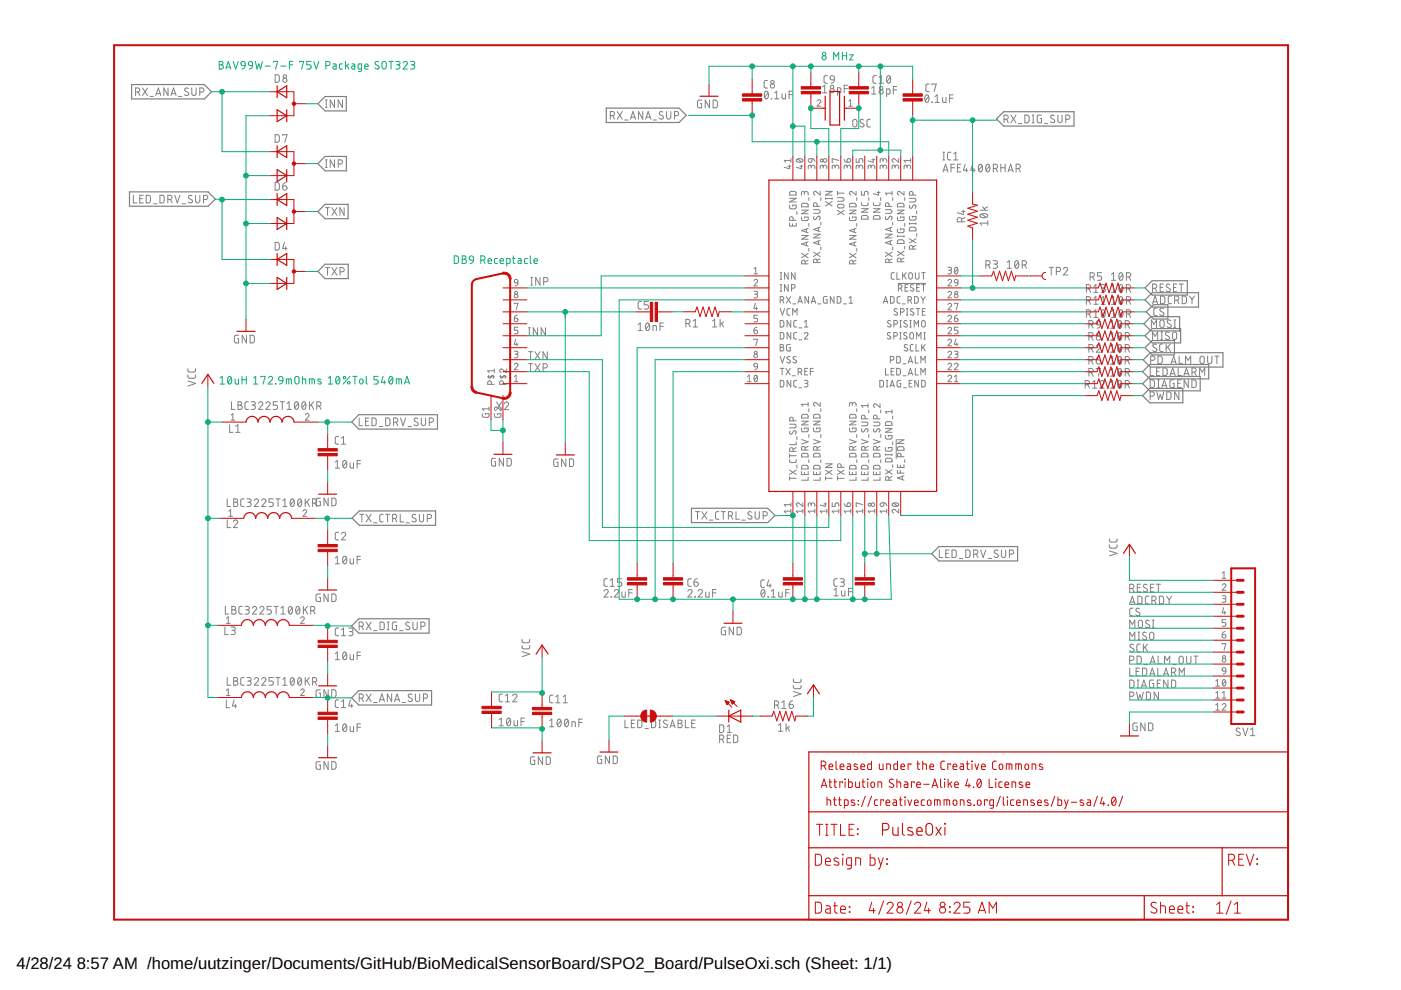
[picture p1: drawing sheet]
<svg xmlns="http://www.w3.org/2000/svg" width="297mm" height="210mm" viewBox="0 0 297 210" stroke-linecap="round" stroke-linejoin="round" font-family="sans-serif">
<defs><g id="words">
<g font-size="3.5">
<text x="3.5" y="205.4">4/28/24</text>
<text x="16.3" y="205.4">8:57 AM /home/uutzinger/Documents/GitHub/BioMedicalSensorBoard/SPO2_Board/PulseOxi.sch (Sheet: 1/1)</text>
</g>
</g></defs>
<g fill="none" stroke="#808080" stroke-width=".21">
<path d="M28.7 19.5h.5a.44 .44 0 0 0 .5-.4 .44 .44 0 0 0-.5-.5h-.5v1.7M29.3 19.5l.4 .8M30.2 18.6l1.1 1.7M31.3 18.6l-1.1 1.7M33.2 19.9h.8M35.6 18.6v1.7l-.9-1.7v1.7M36.4 19.9h.8M39.9 18.8a.41 .41 0 0 0-.6-.1 .41 .41 0 0 0 0 .6l.5 .3a.42 .42 0 0 1 .1 .6 .42 .42 0 0 1-.6 0l-.2-.2M40.7 18.6v1.2a.46 .46 0 0 0 .4 .5 .46 .46 0 0 0 .5-.5v-1.2M42.4 19.5h.4a.44 .44 0 0 0 .5-.4 .44 .44 0 0 0-.5-.5h-.4v1.7M58.3 15.9h.6l.3 .2v1.1l-.3 .2-.6 .1zM162.2 19.5l.3-.2a.95 .95 0 0 1 0 1.7 1 1 0 0 1-.3-1.5z"/>
<path d="M162.7 17.1h-.5l-.2 .3v1.1l.2 .1 .5 .1M162.9 19.7l-.8 .9M164.2 19.7l.5-.4v1.7M165.8 19.9v.9l.3 .2h.4v-1.1M168 19.3h-.7v1.7M174.4 18.4l.5-.3v1.6M174.4 19.7h.9M175.4 16l-.5 .1-.2 .3v1l.2 .2 .5 .1M176.1 16.2l.4-.2 .3 .2 .1 .7-.8-.1-.1-.3zM176.9 16.9l-.3 .6-.4 .2M177.6 19.7h.5l.2-.2-.1-.9h-.6v1.6M179 18.8h.7"/>
<path d="M179.7 18.1h-.7v1.6M184.8 18.7l.5-.4v1.6M184.8 19.9h.9M185.8 16l-.5 .1-.2 .3v1l.2 .2 .5 .1M186.4 17.7h.9M186.4 16.4l.4-.4v1.7M188 19.9h.5l.2-.1-.1-.9h-.6v1.6M188.2 16.2l.2-.2a.95 .95 0 0 1 0 1.7 1 1 0 0 1-.2-1.5zM188.8 16.4l-.8 .9M189.4 19h.7M190.1 18.3h-.7v1.6M197 17.8h-.5l-.2 .4v1l.2 .2h.5"/>
<path d="M197.6 18v-.2h.9l-.4 1.6M31.8 20.4h.7M33 20.3l.6-1.7 .5 1.7M36.3 20.3l.5-1.7 .5 1.7M37.8 20.4h.8M58.3 38.7h.6l.3 .3v1l-.3 .3h-.6zM58.3 28.6h.6l.3 .2v1.1l-.3 .2-.6 .1zM59.9 39.4h.6a.45 .45 0 0 1 .3 .5 .45 .45 0 0 1-.4 .4 .45 .45 0 0 1-.5-.4zM59.9 28.7v-.1h1l-.5 1.6M60.7 38.7l-.6 .3-.2 .4M69 33.9h.4M69 22.8h.4"/>
<path d="M69 21.2h.4M69 35.5h.4M69.2 21.2v1.6M69.2 33.9v1.6M70.9 21.2v1.6l-.9-1.6v1.6M70.9 33.9v1.6l-.9-1.6v1.6M71.7 34.8h.5a.44 .44 0 0 0 .4-.5 .44 .44 0 0 0-.4-.4h-.5v1.6M72.6 21.2v1.6l-.9-1.6v1.6M129.4 24.5h.4a.44 .44 0 0 0 .5-.4 .44 .44 0 0 0-.5-.5h-.4v1.7M129.9 24.5l.4 .8M130.9 23.6l1 1.7M131.9 23.6l-1 1.7"/>
<path d="M132.4 25.4h.8M133.7 25.3l.5-1.7 .5 1.7M133.8 24.8h.8M136.3 23.6v1.7l-.9-1.7v1.7M136.9 25.3l.5-1.7 .6 1.7M137 24.8h.8M138.5 25.4h.7M140.5 23.8a.41 .41 0 0 0-.5-.1 .41 .41 0 0 0-.1 .5l.6 .4a.37 .37 0 0 1 .1 .5 .37 .37 0 0 1-.5 .1l-.4-.2M141.3 23.6v1.2a.46 .46 0 0 0 .5 .5 .46 .46 0 0 0 .4-.5v-1.2M143 24.5h.4a.44 .44 0 0 0 .5-.4 .44 .44 0 0 0-.5-.5h-.4v1.7M148.8 21.2h-.6l-.3 .3v1l.2 .3 .7 .1v-.9h-.3M150.4 21.2v1.7l-.9-1.7v1.7"/>
<path d="M151.2 21.2l.6 .1 .3 .2v.9l-.3 .4-.6 .1zM163.5 20.9l.1 .1zM164.2 21h.9M167.1 35.2h.6M167.3 20.1h.7M167.4 35v.8l-1.1-.3M167.7 33.6v.8M167.7 34h-1.4l.3 .4M168.9 33.8a.78 .78 0 0 1 1.3 .3 .78 .78 0 0 1-1.4-.2zM169.1 33.7l.8 .6M169.6 35.2h.6M169.9 35v.8l-1.1-.3"/>
<path d="M171.5 33.7l.6-.1v.5a.4 .4 0 0 1-.5 .3 .4 .4 0 0 1-.1-.7zM172 35.4a.39 .39 0 0 1 .4-.4 .39 .39 0 0 1 .4 .4v.4M172 35.6v-.4l-.4-.2-.2 .2v.6M172.1 33.6l.4 .2 .3 .4M173.2 21.4a.38 .38 0 0 1 .6-.3 .38 .38 0 0 1 .1 .6l-.7 .8h.8M174.5 35.4a.39 .39 0 0 1 .4-.4 .39 .39 0 0 1 .4 .4v.4M174.5 35.6v-.4l-.4-.2-.2 .2v.6M177.1 35.4a.39 .39 0 0 1 .4-.4 .39 .39 0 0 1 .3 .4v.4M177.1 35.6l-.1-.4-.3-.2-.2 .2-.1 .6M177.8 34l-1.4-.4v.8h.2M179 33.8l.1 .4 .5 .2M179.6 35.4a.39 .39 0 0 1 .4-.4 .39 .39 0 0 1 .4 .4v.4"/>
<path d="M179.6 35.6v-.4l-.4-.2-.2 .2v.6M179.7 33.7a.4 .4 0 0 1 .7 .2 .4 .4 0 0 1-.4 .5h-.4zM180 21.4l.3-.3v1.4M180 22.5h.7M180.9 25.4l.4-.1 .3 .1 .1 1.1a.46 .46 0 0 1-.5 .4 .46 .46 0 0 1-.4-.4zM181.5 33.6v.8h.6v-.4a.4 .4 0 0 1 .4-.4 .4 .4 0 0 1 .4 .4v.4M182.1 35.4a.39 .39 0 0 1 .4-.4 .39 .39 0 0 1 .4 .4v.4M182.1 35.6v-.4l-.3-.2-.3 .2v.6M183.1 25.4a.41 .41 0 0 0-.6-.1 .41 .41 0 0 0-.1 .6l.6 .3a.44 .44 0 0 1 0 .7 .44 .44 0 0 1-.7-.2M184.5 25.3h-.5l-.2 .4v1l.2 .2h.5M184.7 35.4a.39 .39 0 0 1 .4-.4 .39 .39 0 0 1 .4 .4v.4M184.7 35.6v-.4l-.4-.2-.2 .2v.6"/>
<path d="M184.8 33.9h.7M185.1 33.6v.8l-1-.3M187.2 35.4a.39 .39 0 0 1 .4-.4 .39 .39 0 0 1 .4 .4v.4M187.2 35.6v-.4l-.4-.2-.2 .2v.6M187.2 34a.39 .39 0 0 1 .4-.4 .39 .39 0 0 1 .4 .4v.4M187.2 34.2v-.4l-.4-.2-.2 .2v.6M189.8 35.4a.39 .39 0 0 1 .4-.4 .39 .39 0 0 1 .3 .4v.4M189.8 35.6l-.1-.4-.3-.2-.2 .2-.1 .6M190.5 33.6v.8l-.7-.6a.38 .38 0 0 0-.7 .1 .38 .38 0 0 0 .4 .5M192.3 35.4a.39 .39 0 0 1 .4-.4 .39 .39 0 0 1 .4 .4v.4M192.3 35.6v-.4l-.4-.2-.2 .2v.6M193.1 34h-1.4l.3 .4"/>
<path d="M193.1 33.6v.8M196.3 20.2l.2-.1a.93 .93 0 0 1 0 1.6 1.02 1.02 0 0 1-.2-1.5zM196.9 20.5l-.7 .9M197.6 21.6l.1 .1zM198.2 21.7h1M198.2 20.5l.5-.4v1.6M199.9 20.6v.9l.2 .2h.5v-1.1M199.9 36.4l.6-1.6 .5 1.6M199.9 33.9h.4M199.9 32.3h.4M200.1 36h.8M200.1 32.3v1.6"/>
<path d="M201.3 20.8h.8M201.6 32.3h-.5l-.2 .3v1.1l.2 .2h.5M201.6 35.6h.8M202.1 20.1h-.8v1.6M202.2 33.9h.9M202.2 32.6l.4-.3v1.6M202.4 34.8h-.8v1.6M203 35.6h.5M203.7 34.8h-.7v1.6h.7M204.6 34.8l-.3 1.3h.9M204.9 35.7v.7M206.2 34.8l-.4 1.3h1"/>
<path d="M206.5 35.7v.7M207.6 34.9l.3-.1a.95 .95 0 0 1 0 1.6 1.04 1.04 0 0 1-.3-1.5zM208.2 35.2l-.7 .9M209.2 34.9l.2-.1a.97 .97 0 0 1 0 1.6 1 1 0 0 1-.2-1.5zM209.8 35.2l-.7 .9M210.6 35.7h.5a.46 .46 0 0 0 .4-.4 .46 .46 0 0 0-.4-.5h-.5v1.6M211.1 35.7l.4 .7M212.2 35.6h.9M212.2 34.8v1.6M212.9 25.3h.4a.44 .44 0 0 0 .5-.5 .44 .44 0 0 0-.5-.4h-.4v1.6M213.1 34.8v1.6M213.4 25.3l.4 .7"/>
<path d="M213.7 36.4l.6-1.6 .5 1.6M213.9 36h.8M214.3 24.4l1.1 1.6M215.4 24.4l-1.1 1.6M215.4 35.7h.5a.46 .46 0 0 0 .4-.4 .46 .46 0 0 0-.4-.5h-.5v1.6M215.9 26.2h.7M216 35.7l.3 .7M217.3 24.4h.6l.3 .3v.9l-.3 .4h-.6zM218.9 24.4h.3M218.9 26h.3M219.1 24.4v1.6M220.8 24.4h-.7l-.2 .2v1.1l.2 .3h.7v-.9h-.3"/>
<path d="M221.4 26.2h.8M223.5 24.5a.41 .41 0 0 0-.5-.1 .41 .41 0 0 0-.2 .6l.6 .4a.41 .41 0 0 1 .1 .6 .41 .41 0 0 1-.6-.1l-.2-.1M224.3 24.4v1.2a.44 .44 0 0 0 .4 .4 .44 .44 0 0 0 .5-.4v-1.2M226 25.3h.4a.44 .44 0 0 0 .5-.5 .44 .44 0 0 0-.5-.4h-.4v1.6M28.3 41.4v1.6h.7M29.6 42.1h.6M30.4 41.4h-.8v1.6h.8M31 41.4h.6l.3 .3v.9l-.3 .4h-.6zM32.6 43.2h.7M33.9 41.4h.6l.3 .3v.9l-.3 .4h-.6zM35.6 42.3h.4a.44 .44 0 0 0 .5-.5 .44 .44 0 0 0-.5-.4h-.4v1.6M36.1 42.3l.4 .7"/>
<path d="M37.1 41.4l.5 1.6 .5-1.6M38.6 43.2h.8M40.7 41.5l-.5-.1-.3 .4 .1 .2 .7 .4a.42 .42 0 0 1-.1 .6 .42 .42 0 0 1-.5-.1l-.2-.1M41.5 41.4v1.2a.46 .46 0 0 0 .4 .4 .46 .46 0 0 0 .5-.4v-1.2M43.2 42.3h.4a.44 .44 0 0 0 .4-.5 .44 .44 0 0 0-.4-.4h-.4v1.6M58.3 51.4h.6l.3 .3v1l-.3 .3h-.6zM60.3 51.4l-.4 1.3h1M60.6 52.3v.7M69 44h.9M69 56.7h.9M69.4 44v1.7M69.4 56.7v1.7"/>
<path d="M70.4 44l1 1.7M70.4 56.7l1 1.7M71.4 44l-1 1.7M71.4 56.7l-1 1.7M72.1 57.6h.4a.46 .46 0 0 0 .5-.4 .46 .46 0 0 0-.5-.5h-.4v1.7M73 44v1.7l-.9-1.7v1.7M109.2 59.3h.5l.1 .7-.7-.1zM109.8 60l-.1 .4-.5 .2M112.6 58.8h.3M112.7 58.8v1.7M114.5 58.8v1.7l-.9-1.7v1.7M115.3 59.7h.4a.46 .46 0 0 0 .5-.4 .46 .46 0 0 0-.5-.5h-.4v1.7"/>
<path d="M159.9 59.5a.38 .38 0 0 1 .5-.3 .38 .38 0 0 1 .1 .6l-.6 .8h.7M159.9 57l.3-.3v1.4M159.9 58.1h.7M165.4 57.8h.3M165.4 59.2h.3M165.6 57.8v1.4M167.1 57.8v1.4l-.8-1.4v1.4M167.4 43.5v.6l.2 .2h.9l.3-.2v-.6h-.8v.2M167.4 47.3v.6h1.4v-.6M167.4 42h1.4l-1.4 .8h1.4M167.5 40.7l1.1-.1 .2 .2v.6h-1.4zM168 47.5v.4"/>
<path d="M168.2 46.7v-.4a.38 .38 0 0 0-.4-.4 .38 .38 0 0 0-.4 .4v.4h1.4M168.6 57.8v1.4l-.8-1.4v1.4M169 44.9v.6M169.9 46l.1 .6 .1 .2h.9l.3-.2v-.6h-.7v.2M169.9 44.6h1.4l-1.4 .7h1.4M169.9 53.7l1.4 1M169.9 49.9h1.4l-1.4 .8h1.4M170.1 43.2l1-.1 .2 .2v.6h-1.4zM170.6 41a.39 .39 0 0 1 .4-.4 .39 .39 0 0 1 .3 .4v.4M170.6 41.2l-.1-.5-.3-.1-.2 .1-.1 .7M170.7 55.9v-.3a.38 .38 0 0 0-.4-.4 .38 .38 0 0 0-.4 .4v.3h1.4M171 48.6v.7"/>
<path d="M171 51.4v.7M171.3 55.2l-.6 .3M171.3 53.7l-1.4 1M171.3 51.3l-1.4 .4 1.4 .5M171.3 48.4l-1.4 .5 1.4 .5M171.5 41.9v.6M171.5 47.4v.6M171.5 52.7v.6M172.5 44.4h1a.39 .39 0 0 1 .4 .4 .39 .39 0 0 1-.4 .4h-1M172.5 53.5l1.4 .9M172.5 49.7h1.4l-1.4 .7h1.4M172.6 45.9l-.1 .5 .3 .2 .5-.6a.39 .39 0 0 1 .6 0 .39 .39 0 0 1-.2 .6"/>
<path d="M173.2 55.7v-.4a.38 .38 0 0 0-.3-.4 .38 .38 0 0 0-.4 .4v.4h1.4M173.2 43.8v-.4a.38 .38 0 0 0-.3-.4 .38 .38 0 0 0-.4 .4v.4h1.4M173.5 48.3v.7M173.5 51.1v.7M173.9 40.6v.8l-.8-.7a.38 .38 0 0 0-.6 .1 .38 .38 0 0 0 .3 .6M173.9 54.9l-.7 .3M173.9 53.5l-1.4 .9M173.9 51l-1.4 .5 1.4 .4M173.9 48.2l-1.4 .4 1.4 .5M174 41.9v.6M174 47.1v.6M174 52.4v.6"/>
<path d="M175 42v.3M175 40.6h1.4l-1.4 .8h1.4M175 42.7l1.4 1M175 42.1h1.4M176.4 42.7l-1.4 1M176.4 42v.3M177.6 41.9h1a.38 .38 0 0 1 .4 .4 .38 .38 0 0 1-.4 .4h-1M177.6 40.6v.8M177.6 44.6l1.4 .9M177.6 41h1.4M177.7 43.4l.9-.1a.39 .39 0 0 1 .4 .4 .39 .39 0 0 1-.4 .4l-.9-.1zM179 44.6l-1.4 .9"/>
<path d="M180.1 46v.6l.2 .2h.9l.3-.2v-.6h-.8v.2M180.1 44.6h1.4l-1.4 .7h1.4M180.1 49.9h1.4l-1.4 .8h1.4M180.1 53.7l1.4 1M180.2 43.2l1.1-.1 .2 .2v.6h-1.4zM180.9 55.9v-.3a.38 .38 0 0 0-.4-.4 .38 .38 0 0 0-.4 .4v.3h1.4M181.1 48.6v.7M181.1 51.4v.7M181.5 40.6v.8l-.8-.7a.38 .38 0 0 0-.6 .1 .38 .38 0 0 0 .3 .6M181.5 55.2l-.6 .3M181.5 53.7l-1.4 1M181.5 51.3l-1.4 .4 1.4 .5"/>
<path d="M181.5 48.4l-1.4 .5 1.4 .5M181.7 41.9v.6M181.7 47.4v.6M181.7 52.7v.6M182.6 43l.1 .4 .2 .2h1l.1-.2v-.4M182.6 40.6v.8h.7v-.5a.4 .4 0 0 1 .4-.3 .4 .4 0 0 1 .3 .3v.5M182.6 44.2h1.4l-1.4 .8h1.4M182.8 45.8l1-.1 .2 .2v.6h-1.4zM184.2 41.9v.6M185.2 43v.4l.3 .2h.9l.2-.2v-.4M185.2 44.2h1.4l-1.4 .8h1.4M185.3 45.8l1-.1 .2 .2 .1 .6h-1.4z"/>
<path d="M185.9 40.8h.7M186.3 40.6v.8l-1.1-.4M186.7 41.9v.6M187.7 44.4h1a.39 .39 0 0 1 .4 .4 .39 .39 0 0 1-.4 .4h-1M187.7 49.7h1.4l-1.4 .7h1.4M187.7 53.5l1.4 .9M187.8 45.9l-.1 .5 .3 .2 .5-.6a.39 .39 0 0 1 .6 0 .39 .39 0 0 1-.2 .6M188.5 55.7v-.4a.38 .38 0 0 0-.4-.4 .38 .38 0 0 0-.4 .4v.4h1.4M188.5 43.8v-.4a.38 .38 0 0 0-.4-.4 .38 .38 0 0 0-.4 .4v.4h1.4M188.8 48.3v.7M188.8 51.1v.7M189.1 40.6v.8"/>
<path d="M189.1 41h-1.4l.3 .4M189.1 51l-1.4 .5 1.4 .4M189.1 54.9l-.6 .3M189.1 53.5l-1.4 .9M189.1 48.2l-1.4 .4 1.4 .5M189.3 41.9v.6M189.3 47.1v.6M189.3 52.4v.6M189.6 57.8h-.4l-.2 .3v.9l.6 .2M190.2 57.8v1.4h.6M190.3 48.6v.5l.2 .2h.8l.3-.2 .1-.5h-.8v.2M190.3 46v.6l.2 .2h.8l.3-.2 .1-.6h-.8v.2"/>
<path d="M190.3 44.6h1.4l-1.4 .7h1.4M190.3 49.9v.3M190.3 53.3l1.4 .9M190.3 50.1h1.4M190.4 50.9h1l.2 .2 .1 .5h-1.4zM190.4 43.2l1-.1 .2 .2 .1 .6h-1.4zM191 55.5v-.4a.38 .38 0 0 0-.4-.4 .38 .38 0 0 0-.3 .4v.4h1.4M191.4 57.8v1.4M191.7 40.6v.8l-.8-.7a.38 .38 0 0 0-.6 .1 .38 .38 0 0 0 .3 .6M191.7 49.9v.3M191.7 58.3l.4 .9M191.7 54.7l-.7 .3"/>
<path d="M191.7 53.3l-1.4 .9M191.8 41.9v.6M191.8 47.4v.6M191.8 52.2v.6M192.1 57.8l-.7 .9M192.8 57.9h.5l.1 .9a.39 .39 0 0 1-.3 .4 .39 .39 0 0 1-.4-.4zM192.8 45.9v.6l.2 .2h.9l.3-.2v-.6h-.8v.2M192.8 42.1h1a.39 .39 0 0 1 .4 .3 .39 .39 0 0 1-.4 .4h-1M192.8 47.3v.3M192.8 50.6l1.4 .9M192.8 47.4h1.4M192.9 48.3l1.1-.1 .2 .2v.6h-1.4z"/>
<path d="M192.9 43.5l-.1 .5 .3 .2 .5-.6a.35 .35 0 0 1 .5-.1 .35 .35 0 0 1 0 .6l-.1 .1M193.6 52.8v-.4a.38 .38 0 0 0-.4-.4 .38 .38 0 0 0-.4 .4v.4h1.4M193.6 41.4v-.4a.38 .38 0 0 0-.4-.4 .38 .38 0 0 0-.4 .4v.4h1.4M194.1 57.8v1a.39 .39 0 0 0 .4 .4 .39 .39 0 0 0 .4-.4v-1M194.2 47.3v.3M194.2 52l-.6 .3M194.2 50.6l-1.4 .9M194.4 44.7v.6M194.4 49.5v.6M195.4 57.8h.8M195.8 57.8v1.4M201 56.7h.6l.1 .2-.1 .4h-.5"/>
<path d="M201 59.5a.38 .38 0 0 1 .5-.3 .38 .38 0 0 1 .1 .6l-.6 .8h.8M201.4 57.3a.39 .39 0 0 1 .4 .4 .39 .39 0 0 1-.4 .4h-.4M202.5 59.3h.5l.1 .7-.7-.1zM202.5 56.8l.2-.1a.77 .77 0 0 1 .4 .7 .77 .77 0 0 1-.5 .7l-.2-.7zM203.1 57l-.7 .8M203.1 60l-.1 .4-.5 .2M203.9 47v-.4a.46 .46 0 0 0-.5-.5 .46 .46 0 0 0-.4 .5v.4h1.6M203.9 44.8h.7M204.2 44.6v.9l-1.2-.4M204.6 46.1l-.7 .4M207.8 44.6h1.6M207.9 45.5a1.02 1.02 0 0 1 1.5 .2 .97 .97 0 0 1-1.6 0z"/>
<path d="M208.2 45.4l.9 .7M208.3 43.8l.6 .8M209 56.2h.5a.46 .46 0 0 0 .4-.5 .46 .46 0 0 0-.4-.4h-.5v1.6M209.4 47.3h-1.6l.4 .5M209.4 46.8v1M209.4 43.8l-.7 .5M209.6 56.2l.3 .7M210.6 55.3h.5a.36 .36 0 0 1 .4 .3 .36 .36 0 0 1-.4 .4h-.3M211 56a.46 .46 0 0 1 .5 .4 .46 .46 0 0 1-.5 .5h-.4M213.6 55.6l.4-.3v1.6M213.6 56.9h.9M215.3 55.4l.3-.1a.97 .97 0 0 1 0 1.6 1.02 1.02 0 0 1-.3-1.5z"/>
<path d="M215.9 55.6l-.7 .9M216.7 56.2h.5a.46 .46 0 0 0 .4-.5 .46 .46 0 0 0-.4-.4h-.5v1.6M217.3 56.2l.3 .7M222.4 56.7h1M222.9 56.7v1.6M224 57.6h.4a.44 .44 0 0 0 .5-.5 .44 .44 0 0 0-.5-.4h-.4v1.6M225.5 57a.44 .44 0 0 1 .6-.3 .44 .44 0 0 1 .1 .7l-.7 .9h.9M231.1 58.7h.5a.46 .46 0 0 0 .4-.4 .46 .46 0 0 0-.4-.5h-.5v1.6M231.7 58.7l.3 .7M233.6 57.8h-.9v.7h.5a.46 .46 0 0 1 .4 .5 .46 .46 0 0 1-.4 .4h-.5M235.6 58.2l.5-.4v1.6M235.6 59.4h.9"/>
<path d="M237.4 57.9l.3-.1a.97 .97 0 0 1 0 1.6 1.02 1.02 0 0 1-.3-1.5zM238 58.2l-.7 .9M238.8 58.7h.5a.46 .46 0 0 0 .4-.4 .46 .46 0 0 0-.4-.5h-.5v1.6M239.4 58.7l.3 .7M39.8 79.5l.1 .5 .3 .2 1.2-.1 .1-.6M39.8 78.2l.1 .5 .3 .2h1l.2-.2 .1-.5M50.6 71.1h-.7l-.2 .2v1l.2 .4h.7v-.9h-.3M52.3 71.1v1.6l-.9-1.6v1.6M53 71.1h.7l.2 .3v.9l-.2 .4h-.7zM103.4 79.9h1.4M103.6 79.6a.31 .31 0 0 0-.1 .4 .31 .31 0 0 0 .5 .1l.3-.5h.2l.1 .2v.4M104.8 78.6h-1.4l.3 .4"/>
<path d="M104.8 78.2v.8M105.9 79.9h1.4M106.2 79.6a.31 .31 0 0 0-.1 .4 .31 .31 0 0 0 .4 .1l.3-.5h.3l.1 .2-.1 .4M107.3 78.2v.8l-.7-.7a.38 .38 0 0 0-.6 .1 .38 .38 0 0 0 .3 .6M109.1 67.5h.4a.39 .39 0 0 1 .3 .4 .39 .39 0 0 1-.4 .3 .39 .39 0 0 1-.3-.4zM109.1 77.3a.38 .38 0 0 1 .5-.3 .38 .38 0 0 1 .1 .6l-.6 .8h.7M109.1 74.5h.5l.2 .2-.2 .4h-.4M109.1 79.8l.3-.3v1.4M109.1 64.5v-.2h.7l-.4 1.4M109.3 71.9l-.2 1.1h.7M109.4 75.1a.39 .39 0 0 1 .4 .4 .39 .39 0 0 1-.4 .4h-.3M109.6 72.7v.6"/>
<path d="M109.7 66.8l-.5 .3-.1 .4M109.8 69.4h-.7v.6h.4a.4 .4 0 0 1 .3 .4 .4 .4 0 0 1-.3 .4h-.4M112.1 69.5h.3M112.1 77.1h.8M112.1 71.1h.3M112.1 74.6h.8M112.2 69.5v1.6M112.5 74.6v1.6M112.5 77.1v1.6M112.6 60.5h.3M113.4 74.6l1.1 1.6M113.4 77.1l1.1 1.6"/>
<path d="M114 69.5v1.6l-.9-1.6v1.6M114.5 74.6l-1.1 1.6M114.5 77.1l-1.1 1.6M115.1 78h.5a.46 .46 0 0 0 .5-.4 .46 .46 0 0 0-.5-.5h-.5v1.6M115.7 69.5v1.6l-1-1.6v1.6M116 74.6v1.6l-.9-1.6v1.6M135.3 68.8l.4-.3v1.6M135.3 70.1h.9M136 63.9h-.5l-.2 .4v1l.2 .2h.5M137.1 68.6l.2-.1a.97 .97 0 0 1 0 1.6 1.02 1.02 0 0 1-.2-1.5zM137.5 63.9h-.9v.7h.5a.46 .46 0 0 1 .4 .5 .46 .46 0 0 1-.4 .4h-.5M137.7 68.8l-.8 .9"/>
<path d="M138.5 70.1v-1.1l.6 .2 .1 .9M139.9 69.2h.8M140.7 68.5h-.8v1.6M145.4 68.6h.5a.44 .44 0 0 0 .4-.4 .44 .44 0 0 0-.4-.5h-.5v1.6M146 68.6l.3 .7M147 68.1l.4-.4v1.6M147 69.3h.9M151.1 68.1l.4-.4v1.6M151.1 69.3h.9M152.7 67.7v1.6M153 68.6l.4 .7M153.4 68.2l-.7 .6"/>
<path d="M158.5 79.8l.4-.3v1.4M159.9 61.8h.5l.2 .2-.2 .4h-.4M159.9 70h.4a.39 .39 0 0 1 .3 .4 .39 .39 0 0 1-.4 .4 .39 .39 0 0 1-.3-.4zM159.9 72.1v-.2h.7l-.4 1.4M160 77.1h.5l.1 .7-.7-.1zM160 79.6l.2-.1a.83 .83 0 0 1 0 1.4 .88 .88 0 0 1-.2-1.3zM160.1 64.3l-.2 1.1h.7M160.2 62.4a.39 .39 0 0 1 .4 .4 .39 .39 0 0 1-.4 .4h-.3M160.4 65.1v.6M160.5 69.4l-.4 .1-.2 .5M160.5 79.8l-.6 .8M160.6 66.8h-.7v.7h.4a.4 .4 0 0 1 .3 .3 .4 .4 0 0 1-.3 .4h-.4"/>
<path d="M160.6 77.8l-.1 .3-.5 .3M165.4 63.6h.4a.38 .38 0 0 0 .4-.3 .38 .38 0 0 0-.4-.4h-.4v1.4M165.4 67.9l.6 .1 .2 .2v.8l-.2 .3h-.6zM165.4 70.5h.6l.2 .2v.8l-.2 .4h-.6zM165.4 73l.7 .2v.2l-.3 .3a.38 .38 0 0 1 .4 .3 .38 .38 0 0 1-.4 .4h-.4zM165.4 78.1h.8M165.4 60.3h.3M165.4 61.7h.3M165.4 65.4l.5 1.4 .4-1.4M165.4 73.7h.4M165.4 75.6l.5 1.4 .4-1.4M165.6 60.3v1.4"/>
<path d="M165.8 78.1v1.4M165.9 63.6l.3 .7M166.6 78.1l1 1.4M166.7 62.9l.9 1.4M167.1 60.3v1.4l-.8-1.4v1.4M167.5 65.4h-.5l-.1 .3v.9l.6 .2M167.5 75.7l-.3-.1-.3 .3 .5 .5a.35 .35 0 0 1 .1 .5 .35 .35 0 0 1-.5 0l-.2-.1M167.6 73h-.5l-.3 .2v.9l.2 .3h.6v-.7h-.3M167.6 78.1l-1 1.4M167.6 62.9l-.9 1.4M167.7 67.9v1.4l-.8-1.4v1.4M167.7 70.5v1.4l-.8-1.4v1.4"/>
<path d="M167.8 61.1h.4a.38 .38 0 0 0 .4-.4 .38 .38 0 0 0-.4-.4h-.4v1.4M168 79.7h.6M168.1 66.8v-1.4l.4 .8 .5-.8v1.4M168.1 64.4h.6M168.8 75.7l-.4-.1-.3 .3 .1 .2 .5 .3a.35 .35 0 0 1 .1 .5 .35 .35 0 0 1-.6 0l-.1-.1M168.9 67.9l-.4 .1-.2 .3v.9l.2 .1h.4M168.9 70.5h-.4l-.2 .3v.9l.2 .2h.4M169.2 64.3l.4-1.4 .5 1.4M169.2 78.9h.4a.39 .39 0 0 0 .4-.4 .39 .39 0 0 0-.4-.4h-.4v1.4M169.3 63.9h.7M169.4 69.5h.6M169.4 72.1h.6"/>
<path d="M169.7 78.9l.3 .6M170.5 70.8a.38 .38 0 0 1 .6-.3 .38 .38 0 0 1 .1 .6l-.7 .8h.8M170.5 69.3h.8M170.5 68.3l.4-.4v1.4M170.6 78.7h.5M171.2 78.1h-.6v1.4h.6M171.4 62.9v1.4l-.7-1.4v1.4M171.8 78.7h.6M172 64.3l.5-1.4 .4 1.4M172.1 63.9h.7M172.4 78.1h-.6v1.4M173.4 64.4h.6"/>
<path d="M175.4 62.9h-.6l-.2 .2v.9l.2 .2 .6 .1v-.8h-.3M176.8 62.9v1.4l-.8-1.4v1.4M177.5 62.9h.5l.2 .2 .1 .8-.3 .3-.5 .1zM178.9 64.4h.6M180 64.3h.8M180 63.2l.4-.3v1.4M187.3 64.3l.5-1.4 .4 1.4M187.4 63.9h.7M187.7 78.1v1.4h.7M188.8 76.3h.4a.39 .39 0 0 0 .3-.3 .39 .39 0 0 0-.3-.4h-.4v1.4M188.8 62.9h.5l.2 .2v.9l-.2 .2-.5 .1zM188.8 70.6l-.4-.1-.2 .3v.2l.5 .3a.35 .35 0 0 1 .1 .5 .35 .35 0 0 1-.6 0l-.1-.1"/>
<path d="M188.8 68.1l-.3-.2-.3 .4 .1 .2 .5 .3a.35 .35 0 0 1 0 .5 .35 .35 0 0 1-.5 0l-.1-.1M188.9 78.7h.5M189.5 71.3h.4a.39 .39 0 0 0 .4-.4 .39 .39 0 0 0-.4-.4h-.4v1.4M189.5 68.7h.4a.39 .39 0 0 0 .4-.4 .39 .39 0 0 0-.4-.4h-.4v1.4M189.6 78.1h-.7v1.4h.7M190.1 75.6h.6l.2 .2v.8l-.2 .3-.6 .1zM190.1 78.1h.6l.2 .3v.7l-.2 .4h-.6zM190.2 65.5a.35 .35 0 0 0-.5 0 .35 .35 0 0 0 0 .5l.5 .2a.35 .35 0 0 1 0 .6 .35 .35 0 0 1-.5-.1l-.2-.1M190.4 60.1h5.8M190.5 61.1h.4a.38 .38 0 0 0 .4-.4 .38 .38 0 0 0-.4-.4h-.4v1.4M190.8 70.5h.3M190.8 71.9h.3"/>
<path d="M190.8 69.3h.3M190.8 67.9h.3M190.8 62.9h-.4l-.2 .3v.9l.6 .2M190.9 70.5v1.4M190.9 66.2h.4a.38 .38 0 0 0 .4-.4 .38 .38 0 0 0-.4-.4h-.4v1.4M190.9 61.1l.4 .6M190.9 67.9v1.4M191.3 64.4h.6M191.5 79.7h.6M191.5 77.1h.6M191.9 61h.5M192.2 66.8h.3"/>
<path d="M192.2 65.4h.3M192.3 70.6l-.4-.1-.3 .3 .1 .2 .5 .3a.35 .35 0 0 1 0 .5 .35 .35 0 0 1-.5 0l-.1-.1M192.3 68.1l-.3-.2-.4 .4 .6 .5a.35 .35 0 0 1 .1 .5 .35 .35 0 0 1-.6 0l-.1-.1M192.3 65.4v1.4M192.4 73.2l-.4-.2-.3 .3 .1 .3 .5 .3a.32 .32 0 0 1 .1 .4 .32 .32 0 0 1-.4 .1l-.3-.2M192.5 63.6h.4a.38 .38 0 0 0 .4-.3 .38 .38 0 0 0-.4-.4h-.4v1.4M192.5 60.3h-.6v1.4h.6M192.6 77l.4-1.4 .5 1.4M192.6 79.5l.4-1.4 .5 1.4M192.7 76.6h.7M192.7 79.2h.7M192.9 69.3h.3"/>
<path d="M192.9 67.9h.3M193 63.6l.3 .7M193 70.6l.3-.1 .3 .1 .1 .9a.39 .39 0 0 1-.4 .4 .39 .39 0 0 1-.4-.4zM193.1 67.9v1.4M193.6 73l-.4 .1-.2 .2v.9l.2 .2h.4M193.7 60.5l-.5-.1-.2 .2 .2 .3 .4 .3a.35 .35 0 0 1 .1 .5 .35 .35 0 0 1-.6-.1l-.1-.1M193.7 65.5a.35 .35 0 0 0-.5 0 .35 .35 0 0 0 0 .5l.4 .2a.32 .32 0 0 1 .1 .5 .32 .32 0 0 1-.4 .1l-.3-.2M193.8 69.3v-1.4l.5 .8 .5-.8v1.4M193.9 62.9h.5l.2 .2 .1 .8-.3 .3-.5 .1zM194.1 78.1v1.4h.6M194.1 75.6v1.4h.6M194.2 73v1.4h.6"/>
<path d="M194.2 65.4h.8M194.3 71.9v-1.4l.5 .8 .5-.8v1.4M194.4 61h.4M194.6 65.4v1.4M195 60.3h-.6v1.4h.6M195.2 62.9l.5 .6M195.2 77v-1.4l.5 .7 .5-.7v1.4M195.2 79.5v-1.4l.5 .8 .5-.8v1.4M195.4 60.3h.8M195.4 73v1.4M195.5 68.1l.3-.2 .3 .2 .1 .9a.38 .38 0 0 1-.4 .3 .38 .38 0 0 1-.4-.3zM195.6 66h.4"/>
<path d="M195.7 63.5v.8M195.7 73.6l.5 .8M195.8 60.3v1.4M195.9 70.5h.3M195.9 71.9h.3M196 70.5v1.4M196.2 65.4h-.6v1.4h.6M196.2 62.9l-.5 .6M196.2 73l-.8 .9M201 62.1a.38 .38 0 0 1 .5-.3 .38 .38 0 0 1 .1 .6l-.6 .8h.8M201 64.6a.38 .38 0 0 1 .5-.3 .38 .38 0 0 1 .1 .6l-.6 .8h.8M201 67.1a.38 .38 0 0 1 .5-.2 .38 .38 0 0 1 .1 .6l-.6 .7h.8"/>
<path d="M201 69.7a.38 .38 0 0 1 .5-.3 .38 .38 0 0 1 .1 .6l-.6 .8h.8M201 72.2a.38 .38 0 0 1 .5-.3 .38 .38 0 0 1 .1 .6l-.6 .8h.8M201 74.8a.38 .38 0 0 1 .5-.3 .38 .38 0 0 1 .1 .6l-.6 .8h.8M201 77.3a.38 .38 0 0 1 .5-.3 .38 .38 0 0 1 .1 .6l-.6 .8h.8M201 79.8a.38 .38 0 0 1 .5-.2 .38 .38 0 0 1 .1 .6l-.6 .7h.8M202.4 67.5h.4a.39 .39 0 0 1 .3 .4 .39 .39 0 0 1-.4 .3 .39 .39 0 0 1-.3-.4zM202.4 74.5h.5l.2 .2-.2 .4h-.4M202.4 77.3a.38 .38 0 0 1 .5-.3 .38 .38 0 0 1 .1 .6l-.6 .8h.7M202.4 64.5v-.2h.7l-.4 1.4M202.4 79.8l.3-.3v1.4M202.6 71.9l-.2 1.1h.7M202.7 75.1a.39 .39 0 0 1 .4 .4 .39 .39 0 0 1-.4 .4h-.3"/>
<path d="M202.9 72.7v.6M203 66.8l-.4 .2-.2 .5M203.1 69.4h-.7v.6h.4a.4 .4 0 0 1 .3 .4 .4 .4 0 0 1-.3 .4h-.4M230.3 66.6h.5a.46 .46 0 0 0 .4-.5 .46 .46 0 0 0-.4-.4h-.5v1.6M230.3 63.8h.5a.46 .46 0 0 0 .4-.5 .46 .46 0 0 0-.4-.4h-.5v1.6M230.3 61.3h.5a.46 .46 0 0 0 .4-.5 .46 .46 0 0 0-.4-.5h-.5v1.7M230.9 74h.4a.46 .46 0 0 0 .5-.5 .46 .46 0 0 0-.5-.5h-.4v1.7M230.9 76.5h.4a.46 .46 0 0 0 .5-.5 .46 .46 0 0 0-.5-.4h-.4v1.6M230.9 79h.4a.46 .46 0 0 0 .5-.4 .46 .46 0 0 0-.5-.5h-.4v1.7M230.9 71.4h.4a.46 .46 0 0 0 .5-.4 .46 .46 0 0 0-.5-.5h-.4v1.6M230.9 68.9h.4a.46 .46 0 0 0 .5-.5 .46 .46 0 0 0-.5-.4h-.4v1.6M230.9 66.6l.3 .7"/>
<path d="M230.9 63.8l.3 .7M230.9 61.3l.3 .7M231.4 74l.4 .7M231.4 76.5l.4 .7M231.4 79l.4 .8M231.4 71.4l.4 .7M231.4 68.9l.4 .7M231.9 67.3h.9M231.9 64.5h.9M231.9 62h.9M231.9 66l.4-.3v1.6M231.9 60.7l.4-.4v1.7"/>
<path d="M231.9 63.2l.4-.3v1.6M232.4 73.4a.44 .44 0 0 1 .7-.3 .44 .44 0 0 1 .1 .7l-.8 .9h.9M232.4 76.3h.6a.45 .45 0 0 1 .3 .5 .45 .45 0 0 1-.4 .4 .45 .45 0 0 1-.5-.4zM232.4 78.3v-.2h.9l-.4 1.7M232.6 68.1l.3-.1 .3 .1 .1 .8-.8-.1-.1-.4zM233.2 75.6l-.6 .3-.2 .4M233.3 68.9l-.1 .4-.6 .3M233.5 60.3h.5a.36 .36 0 0 1 .4 .4 .36 .36 0 0 1-.4 .4h-.4M233.5 64.5h.9M233.5 63.2l.4-.3v1.6M233.7 65.8l.2-.1a.97 .97 0 0 1 0 1.6 1.02 1.02 0 0 1-.2-1.5zM233.9 61.1a.46 .46 0 0 1 .5 .4 .46 .46 0 0 1-.5 .5h-.4"/>
<path d="M234.3 66l-.7 1M235.4 73.4l.4-.4v1.7M235.4 68.3l.4-.3v1.6M235.4 70.9l.4-.4v1.6M235.4 75.9l.4-.3v1.6M235.4 78.5l.4-.4v1.7M235.4 74.7h.9M235.4 77.2h.9M235.4 79.8h.9M235.4 72.1h.9M235.4 69.6h.9M235.6 66l.5-.3v1.6"/>
<path d="M235.6 60.7l.5-.4v1.7M235.6 63.2l.5-.3v1.6M235.6 67.3h.9M235.6 64.5h.9M235.6 62h.9M237.2 73.2l.2-.2a.97 .97 0 0 1 0 1.7 1.02 1.02 0 0 1-.2-1.5zM237.2 75.7l.2-.1a.97 .97 0 0 1 0 1.6 1.02 1.02 0 0 1-.2-1.5zM237.2 78.2l.2-.1a.97 .97 0 0 1 0 1.7 1.02 1.02 0 0 1-.2-1.6zM237.2 70.6l.2-.1a.97 .97 0 0 1 0 1.6 1.02 1.02 0 0 1-.2-1.5zM237.2 68.1l.2-.1a.97 .97 0 0 1 0 1.6 1.02 1.02 0 0 1-.2-1.5zM237.4 65.8l.3-.1a.97 .97 0 0 1 0 1.6 1.02 1.02 0 0 1-.3-1.5zM237.4 63l.3-.1a.97 .97 0 0 1 0 1.6 1.02 1.02 0 0 1-.3-1.5z"/>
<path d="M237.4 60.5l.3-.2a.97 .97 0 0 1 0 1.7 1.02 1.02 0 0 1-.3-1.5zM237.8 73.4l-.8 .9M237.8 75.9l-.8 1M237.8 78.5l-.8 .9M237.8 70.9l-.8 .9M237.8 68.3l-.8 .9M238 66l-.7 1M238 63.2l-.7 1M238 60.7l-.7 .9M238.6 74h.4a.46 .46 0 0 0 .5-.5 .46 .46 0 0 0-.5-.5h-.4v1.7M238.6 76.5h.4a.46 .46 0 0 0 .5-.5 .46 .46 0 0 0-.5-.4h-.4v1.6M238.6 79h.4a.46 .46 0 0 0 .5-.4 .46 .46 0 0 0-.5-.5h-.4v1.7"/>
<path d="M238.6 71.4h.4a.46 .46 0 0 0 .5-.4 .46 .46 0 0 0-.5-.5h-.4v1.6M238.6 68.9h.4a.46 .46 0 0 0 .5-.5 .46 .46 0 0 0-.5-.4h-.4v1.6M238.8 66.6h.5a.46 .46 0 0 0 .4-.5 .46 .46 0 0 0-.4-.4h-.5v1.6M238.8 63.8h.5a.46 .46 0 0 0 .4-.5 .46 .46 0 0 0-.4-.4h-.5v1.6M238.8 61.3h.5a.46 .46 0 0 0 .4-.5 .46 .46 0 0 0-.4-.5h-.5v1.7M239.1 74l.4 .7M239.1 76.5l.4 .7M239.1 79l.4 .8M239.1 71.4l.4 .7M239.1 68.9l.4 .7M239.4 66.6l.3 .7M239.4 63.8l.3 .7"/>
<path d="M239.4 61.3l.3 .7M243.9 78v1.6h.7M244 76.4h.4a.44 .44 0 0 0 .5-.5 .44 .44 0 0 0-.5-.4h-.4v1.6M244.1 69.5v-1.7l.5 .9 .6-.9v1.7M244.4 61.1h.4a.46 .46 0 0 0 .5-.4 .46 .46 0 0 0-.5-.5h-.4v1.6M244.4 72v-1.6l.5 .9 .5-.9v1.6M244.4 64.4l.5-1.6 .5 1.6M244.5 64h.8M244.9 61.1l.4 .7M245.2 73l-.6-.1-.2 .4 .1 .2 .6 .4a.41 .41 0 0 1 0 .6 .41 .41 0 0 1-.6-.1l-.1-.1M245.2 78.7h.5M245.3 65.3h-.5l-.2 .4v1l.2 .2h.5"/>
<path d="M245.5 75.5h.6l.3 .3v.9l-.3 .4h-.6zM245.9 78h-.7v1.6h.7M246 60.9h.5M246.1 68l.3-.2 .3 .2 .1 1a.46 .46 0 0 1-.4 .5 .46 .46 0 0 1-.5-.5zM246.1 62.8h.6l.3 .2v1.1l-.3 .2-.6 .1zM246.1 72h.4M246.1 70.4h.4M246.3 70.4v1.6M246.6 78h.6l.2 .3v1.1l-.2 .2h-.6zM246.6 72.9h-.5l-.2 .4v1l.2 .2h.5M246.7 65.4l-.2-.1a.37 .37 0 0 0-.5 .2 .37 .37 0 0 0 .1 .5l.5 .3a.38 .38 0 0 1 .1 .5 .38 .38 0 0 1-.5 .1l-.3-.2M246.7 60.2h-.7v1.6h.7"/>
<path d="M247.1 77.3h.7M247.2 72.9v1.6M247.6 73.6l.6 .9M247.9 70.5l-.6-.1-.2 .3 .1 .3 .6 .3a.38 .38 0 0 1 .1 .5 .38 .38 0 0 1-.5 .2l-.3-.2M248 60.4l-.5-.2-.2 .4 .1 .2 .5 .4a.44 .44 0 0 1 0 .7 .44 .44 0 0 1-.7-.3M248.1 79.6l.5-1.6 .6 1.6M248.2 72.9l-1 1M248.2 79.2h.8M248.2 68l-.1-.1a.38 .38 0 0 0-.6 .1 .38 .38 0 0 0 .1 .5l.6 .3a.44 .44 0 0 1-.1 .7 .44 .44 0 0 1-.7-.3M248.3 77.1l.5-1.6 .6 1.6M248.4 62.8h-.5l-.2 .3v1.1l.2 .2h.5M248.4 76.7h.8"/>
<path d="M248.7 70.5l.3-.1 .3 .1 .2 1.1a.44 .44 0 0 1-.5 .4 .44 .44 0 0 1-.4-.4zM248.8 60.9h.5M248.9 69.5h.4M248.9 67.8h.4M249 63.7h.5a.46 .46 0 0 0 .5-.5 .46 .46 0 0 0-.5-.4h-.5v1.6M249.1 67.8v1.7M249.5 60.2h-.7v1.6h.7M249.6 63.7l.4 .7M249.8 78v1.6h.7M250 60.2h.9M250 75.5v1.6h.7M250.4 60.2v1.6"/>
<path d="M250.7 62.8h.6l.2 .2 .1 .9-.3 .4-.6 .1zM251 79.6l.5-1.6 .6 1.6M251.1 79.2h.8M251.4 77.1v-1.6l.5 .9 .6-.9v1.6M252.2 62.8l.5 .7M252.7 78.9h.5a.46 .46 0 0 0 .4-.4 .46 .46 0 0 0-.4-.5h-.5v1.6M252.7 63.5v.9M253.1 77.3h.7M253.3 78.9l.3 .7M253.3 62.8l-.6 .7M254.3 79.6v-1.6l.6 .9 .5-.9v1.6M254.6 75.6l.3-.1 .3 .1 .1 1.1a.46 .46 0 0 1-.4 .4 .46 .46 0 0 1-.5-.4z"/>
<path d="M256 75.5v1.2a.46 .46 0 0 0 .5 .4 .46 .46 0 0 0 .4-.4v-1.2M257.6 75.5h.8M258 75.5v1.6M39.8 80.8l1.7 .5-1.7 .6M48.7 90v1.7h.7M49 88l.4-.3v1.4M49 89.1h.8M49.1 85.2v1.6h.7M50 90.4l.4-.4v1.7M50 91.7h.9M50.5 85.2h.4a.36 .36 0 0 1 .4 .3 .36 .36 0 0 1-.4 .4 .46 .46 0 0 1 .5 .4 .46 .46 0 0 1-.5 .5h-.4zM50.5 85.9h.4"/>
<path d="M52.7 85.2h-.5l-.3 .3 .1 1.1 .2 .2h.5M53.3 85.2h.5a.36 .36 0 0 1 .3 .3 .36 .36 0 0 1-.3 .4h-.4M53.7 85.9a.46 .46 0 0 1 .4 .4 .46 .46 0 0 1-.4 .5h-.4M54.8 85.5a.44 .44 0 0 1 .6-.3 .44 .44 0 0 1 .2 .7l-.8 .9h.9M56.4 85.5a.45 .45 0 0 1 .6-.3 .45 .45 0 0 1 .1 .7l-.7 .9h.9M58.8 85.2h-.9v.7h.6a.46 .46 0 0 1 .4 .4 .46 .46 0 0 1-.4 .5h-.6M59.4 85.2h.9M59.8 85.2v1.6M60.9 86.8h.9M60.9 85.5l.4-.3v1.6M62.6 85.3l.1-.1a.8 .8 0 0 1 .7 .5 .8 .8 0 0 1-.2 .9l-.3 .2a1 1 0 0 1-.3-1.5zM63.2 85.5l-.7 .9"/>
<path d="M64.2 85.3l.2-.1a.97 .97 0 0 1 0 1.6 1.02 1.02 0 0 1-.2-1.5zM64.7 88a.39 .39 0 0 1 .6-.3 .39 .39 0 0 1 .1 .6l-.7 .8h.8M64.8 85.5l-.7 .9M65.6 85.2v1.6M66 85.8l.5 1M66.5 85.2l-.9 1M67.2 86.1h.4a.46 .46 0 0 0 .5-.5 .46 .46 0 0 0-.5-.4h-.4v1.6M67.7 86.1l.4 .7M71.1 98l.4-.4v1.7M71.1 99.3h.9M71.8 92.5l-.5 .1-.2 .3v1l.2 .2 .5 .1M72.4 94.2h.9"/>
<path d="M72.4 92.9l.4-.4v1.7M72.8 97.7l.3-.1a.97 .97 0 0 1 0 1.7 1.03 1.03 0 0 1-.3-1.6zM73.4 98l-.7 .9M74.2 98.1l.1 1 .2 .2h.5v-1.2M75.7 98.3h.7M76.2 88.6v1.7h.7M76.4 97.6h-.7v1.7M77.5 89.3h.5M78.2 88.6h-.7v1.7h.7M78.9 88.6l.6 .1 .2 .2v1.1l-.2 .2-.6 .1zM80.4 90.4h.7M81.8 88.6l.6 .1 .3 .2v1.1l-.3 .2-.6 .1z"/>
<path d="M83.5 89.5h.4a.46 .46 0 0 0 .4-.4 .46 .46 0 0 0-.4-.5h-.4v1.7M84 89.5l.3 .8M84.9 88.6l.5 1.7 .6-1.7M86.5 90.4h.7M88.6 88.8l-.2-.1a.38 .38 0 0 0-.5 .1 .38 .38 0 0 0 .1 .5l.5 .3a.44 .44 0 0 1-.1 .7 .44 .44 0 0 1-.6-.3M89.3 88.6v1.2a.46 .46 0 0 0 .5 .5 .46 .46 0 0 0 .4-.5v-1.2M91 89.5h.5a.46 .46 0 0 0 .4-.4 .46 .46 0 0 0-.4-.5h-.5v1.7M102.3 87.7v.5l.2 .3h.9l.3-.2v-.6h-.8v.2M103.7 86.3v.8M103.7 86.7h-1.4l.3 .4M104.2 81.5v-.4a.39 .39 0 0 0-.4-.4 .39 .39 0 0 0-.4 .4v.4h1.4M104.8 87.7v.5l.2 .3h.9l.3-.2v-.6h-.7v.2"/>
<path d="M105.1 97.2h-.7l-.2 .2v1l.2 .4h.7v-.9h-.3M105.3 85.2l1.1 1.7M106.2 86.3v.8l-.7-.7a.38 .38 0 0 0-.6 .1 .38 .38 0 0 0 .2 .6M106.4 85.2l-1.1 1.7M106.7 81.5v-.4a.39 .39 0 0 0-.4-.4 .39 .39 0 0 0-.4 .4v.4h1.4M106.7 97.2v1.6l-.8-1.6v1.6M106.9 85.6a.44 .44 0 0 1 .7-.4 .44 .44 0 0 1 .1 .8l-.8 .9h.9M107.5 97.2h.6l.3 .3v.8l-.3 .5h-.6zM109.1 80.9h.7M118.3 97.3h-.7l-.2 .2v1.2l.2 .2h.7v-.9h-.3M120 97.3v1.6l-.9-1.6v1.6M120.7 97.3h.6l.3 .3v1l-.3 .3h-.6z"/>
<path d="M158.5 80.9h.8M165.4 80.6l.6 .1 .2 .2v.8l-.2 .3h-.6zM167.4 97.5v.4l.3 .2 .9-.1 .2-.1v-.4M167.4 89.9h1a.39 .39 0 0 1 .4 .4 .39 .39 0 0 1-.4 .4h-1M167.4 96.2v.8M167.4 99.7l1.4 .9M167.4 96.6h1.4M167.5 91.4a.35 .35 0 0 0-.1 .5 .35 .35 0 0 0 .6 0l.2-.4a.39 .39 0 0 1 .6 0 .39 .39 0 0 1-.2 .6M167.7 80.6v1.4l-.8-1.4v1.4M168.2 95.7v-.4a.38 .38 0 0 0-.4-.4 .38 .38 0 0 0-.4 .4v.4h1.4M168.2 89.2v-.3a.38 .38 0 0 0-.4-.4 .38 .38 0 0 0-.4 .4v.3h1.4M168.8 99.7l-1.4 .9"/>
<path d="M168.8 93.7v.6h-1.4M168.8 94.9l-.6 .3M168.9 80.6l-.4 .1-.2 .3v.9l.2 .1h.4M169 92.6v.6M169 98.6v.6M169.4 82.2h.6M169.9 90.8l.1 .6 .1 .1h.9l.3-.1v-.6h-.7v.2M169.9 100v.6h1.4v-.6M169.9 93.2l1.4 .5-1.4 .4M169.9 89.3h1.4l-1.4 .8h1.4M170.1 98.8l1-.1 .2 .2v.5h-1.4zM170.1 96.2l1-.1 .2 .3v.5h-1.4z"/>
<path d="M170.1 88l1-.1 .2 .2v.5h-1.4zM170.5 80.6l.6 .1 .2 .2-.2 .3-.4 .1M170.7 95.4v-.4a.38 .38 0 0 0-.4-.4 .38 .38 0 0 0-.4 .4v.4h1.4M170.9 81.3a.38 .38 0 0 1 .4 .4 .38 .38 0 0 1-.4 .3h-.4M171.3 85.3v.8M171.3 94.6l-.6 .4M171.3 85.7h-1.4l.3 .4M171.5 86.7v.6M171.5 92.1v.7M171.5 97.5v.6M172.5 90.8v.6l.2 .1h.9l.3-.1v-.6h-.8v.2M172.5 100v.6h1.4v-.6"/>
<path d="M172.5 89.3h1.4l-1.4 .8h1.4M172.5 93.2l1.4 .5-1.4 .4M172.6 98.8l1-.1 .2 .2 .1 .5h-1.4zM172.6 96.2l1-.1 .2 .3 .1 .5h-1.4zM172.6 88l1-.1 .2 .2 .1 .5h-1.4zM173.2 95.4v-.4a.38 .38 0 0 0-.3-.4 .38 .38 0 0 0-.4 .4v.4h1.4M173.9 85.3v.8l-.8-.7a.39 .39 0 0 0-.6 .2 .39 .39 0 0 0 .3 .5M173.9 94.6l-.7 .4M174 86.7v.6M174 92.1v.7M174 97.5v.6M175 98.3h1.4l-1.4 .8h1.4"/>
<path d="M175 99.7l1.4 .9M176.4 99.7l-1.4 .9M177.6 99.7l1.4 .9M178.3 99.1v-.4a.38 .38 0 0 0-.4-.4 .38 .38 0 0 0-.3 .4v.4h1.4M179 99.7l-1.4 .9M180.1 90.8v.6l.2 .1h.9l.3-.1v-.6h-.8v.2M180.1 100v.6h1.4v-.6M180.1 89.3h1.4l-1.4 .8h1.4M180.1 93.2l1.4 .5-1.4 .4M180.2 98.8l1.1-.1 .2 .2v.5h-1.4zM180.2 96.2l1.1-.1 .2 .3v.5h-1.4zM180.2 88l1.1-.1 .2 .2v.5h-1.4z"/>
<path d="M180.7 85.7a.39 .39 0 0 1 .4-.4 .39 .39 0 0 1 .4 .4v.4M180.7 86v-.5l-.4-.2-.2 .2v.6M180.9 95.4v-.4a.38 .38 0 0 0-.4-.4 .38 .38 0 0 0-.4 .4v.4h1.4M181.5 94.6l-.6 .4M181.7 86.7v.6M181.7 92.1v.7M181.7 97.5v.6M182.6 89.5h1a.39 .39 0 0 1 .4 .4 .39 .39 0 0 1-.4 .4h-1M182.6 100v.6h1.4v-.6M182.6 93.2l1.4 .5-1.4 .4M182.8 98.8l1-.1 .2 .2v.5h-1.4zM182.8 96.2l1-.1 .2 .3v.5h-1.4z"/>
<path d="M182.8 90.9l-.1 .5 .2 .2 .3-.1 .3-.5a.35 .35 0 0 1 .5 0 .35 .35 0 0 1-.1 .5v.1M183.4 95.4v-.4a.38 .38 0 0 0-.4-.4 .38 .38 0 0 0-.4 .4v.4h1.4M183.4 88.8v-.4a.38 .38 0 0 0-.4-.4 .38 .38 0 0 0-.4 .4v.4h1.4M184 85.6v.8M184 94.6l-.6 .4M184 86h-1.4l.3 .4M184.2 86.9v.6M184.2 92.1v.7M184.2 97.5v.6M185.2 89.5h1a.39 .39 0 0 1 .4 .4 .39 .39 0 0 1-.4 .4h-1M185.2 100v.6h1.4v-.6M185.2 93.2l1.4 .5-1.4 .4"/>
<path d="M185.3 98.8l1-.1 .2 .2 .1 .5h-1.4zM185.3 96.2l1-.1 .2 .3 .1 .5h-1.4zM185.3 90.9l-.1 .5 .3 .2 .2-.1 .3-.5a.35 .35 0 0 1 .5 0 .35 .35 0 0 1 0 .5l-.1 .1M185.9 95.4v-.4a.38 .38 0 0 0-.3-.4 .38 .38 0 0 0-.4 .4v.4h1.4M185.9 88.8v-.4a.38 .38 0 0 0-.3-.4 .38 .38 0 0 0-.4 .4v.4h1.4M186.5 80.6l.6 .1 .2 .2v.9l-.2 .2h-.6zM186.6 85.6v.8l-.8-.7a.38 .38 0 0 0-.6 .1 .38 .38 0 0 0 .3 .6M186.6 94.6l-.7 .4M186.7 86.9v.6M186.7 92.1v.7M186.7 97.5v.6M187.7 94.9v.6l.2 .1 .9 .1 .3-.2v-.6h-.8v.2"/>
<path d="M187.7 92.3v.6l.2 .2h.9l.3-.2v-.6h-.8v.3M187.7 96.2v.4M187.7 99.6l1.4 .9M187.7 96.4h1.4M187.7 90.9h1.4l-1.4 .8h1.4M187.8 97.3l1.1-.1 .2 .2v.5h-1.4zM187.8 89.5l1.1-.1 .2 .2v.6h-1.4zM187.9 80.6h.3M187.9 82h.3M188.1 80.6v1.4M188.7 82l.5-1.4 .4 1.4M188.8 81.7h.7"/>
<path d="M189.1 99.6l-1.4 .9M189.1 86.9v.8M189.1 96.2v.4M189.1 87.3h-1.4l.3 .4M189.3 88.2v.6M189.3 93.7v.6M189.3 98.5v.6M190 93.2v4M190.3 98.5v.6h1.4v-.6M190.3 99.7v.6h1.4M190.3 93.2h1.4l-1.4 .8h1.4M190.4 94.8l1-.1 .2 .3 .1 .5h-1.4z"/>
<path d="M190.9 98.7v.4M190.9 99.7v.6M191 80.6h-.5l-.3 .2v.9l.2 .3h.6v-.7h-.3M191 96.8v-.4a.38 .38 0 0 0-.4-.3 .38 .38 0 0 0-.3 .3v.4h1.4M191.6 82.2h.6M191.8 97.4v.6M192.8 81.3h.4M193.4 80.6h-.6v1.4h.6M194.7 80.6v1.4l-.7-1.4v1.4M195.4 80.6l.5 .1 .3 .2v.9l-.3 .2h-.5zM202.4 80.9h.7M230.1 81.6h.4a.46 .46 0 0 0 .5-.5 .46 .46 0 0 0-.5-.4h-.4v1.6"/>
<path d="M230.6 81.6l.4 .7M231.6 82.3h.9M231.6 81l.5-.3v1.6M233.2 81a.44 .44 0 0 1 .6-.3 .44 .44 0 0 1 .2 .7l-.8 .9h.9M235.4 81l.4-.3v1.6M235.4 82.3h.9M237.2 80.8l.2-.1a.97 .97 0 0 1 0 1.6 1.02 1.02 0 0 1-.2-1.5zM237.8 81l-.8 .9M238.6 81.6h.4a.46 .46 0 0 0 .5-.5 .46 .46 0 0 0-.5-.4h-.4v1.6M239.1 81.6l.4 .7M243.9 84h.4a.46 .46 0 0 0 .5-.5 .46 .46 0 0 0-.5-.4h-.4v1.6M243.9 80.5l.6 .1 .2 .2 .1 .9-.3 .4-.6 .1z"/>
<path d="M245.3 83.1l.3 1.6 .4-1.1 .4 1.1 .3-1.6M245.4 80.5h.4M245.4 82.2h.4M245.6 80.5v1.7M246.3 82.2l.6-1.7 .5 1.7M246.5 81.8h.8M247.4 83.1h.6l.2 .3 .1 .8-.3 .5h-.6zM248.9 80.5l-.7 .1-.1 .2-.1 1 .2 .3 .7 .1v-.9h-.2M249.7 81.3h.5M250 83.1v1.6l-1-1.6v1.6M250.4 80.5h-.7v1.7h.7M251.9 80.5v1.7l-.8-1.7v1.7"/>
<path d="M252.7 80.5l.6 .1 .3 .2v.9l-.3 .4-.6 .1zM48.2 105.8v1.6h.7M48.2 110.2v1.7h.7M48.5 108.4l.4-.3v1.4M48.5 109.5h.8M49.5 110.6a.44 .44 0 0 1 .6-.4 .44 .44 0 0 1 .1 .8l-.7 .9h.9M49.6 105.8h.4a.36 .36 0 0 1 .4 .3 .36 .36 0 0 1-.4 .4 .46 .46 0 0 1 .5 .4 .46 .46 0 0 1-.5 .5h-.4zM49.6 106.5h.4M51.8 105.8h-.5l-.3 .3 .1 1.2 .7 .1M52.3 105.8h.6a.36 .36 0 0 1 .4 .3 .36 .36 0 0 1-.4 .4h-.4M52.8 106.5a.46 .46 0 0 1 .5 .4 .46 .46 0 0 1-.5 .5h-.5M53.9 106.1a.44 .44 0 0 1 .6-.3 .44 .44 0 0 1 .2 .7l-.8 .9h.9"/>
<path d="M55.5 106.1a.44 .44 0 0 1 .6-.3 .44 .44 0 0 1 .1 .7l-.7 .9h.9M57.9 105.8h-.9v.7h.6a.46 .46 0 0 1 .3 .4 .46 .46 0 0 1-.3 .5h-.6M58.5 105.8h.9M58.9 105.8v1.6M60 107.4h.9M60 106.1l.4-.3v1.6M61.7 105.9l.3-.1a.97 .97 0 0 1 0 1.6 1.02 1.02 0 0 1-.3-1.5zM62.3 106.1l-.7 .9M63.3 105.9l.2-.1a.97 .97 0 0 1 0 1.6 1.02 1.02 0 0 1-.2-1.5zM63.9 106.1l-.7 .9M64.2 108.4a.38 .38 0 0 1 .6-.3 .38 .38 0 0 1 .1 .6l-.7 .8h.8M64.7 105.8v1.6"/>
<path d="M65.1 106.4l.5 1M65.6 105.8l-.9 1M66.3 106.7h.4a.46 .46 0 0 0 .5-.5 .46 .46 0 0 0-.5-.4h-.4v1.6M66.8 106.7l.4 .7M67.9 105.6h-.7l-.2 .2v1.1l.2 .3h.7v-.9h-.3M69.6 105.6v1.6l-.9-1.6v1.6M70.3 105.6h.7l.2 .3v.9l-.2 .4h-.7zM71.1 118.3l.4-.4v1.6M71.1 119.5h.9M71.8 112.9h-.5l-.2 .3v1.1l.2 .1 .5 .1M72.4 113.2a.44 .44 0 0 1 .6-.3 .44 .44 0 0 1 .2 .7l-.8 .9h.9M72.8 118l.3-.1a.95 .95 0 0 1 0 1.6 1 1 0 0 1-.3-1.5z"/>
<path d="M73.4 118.3l-.7 .9M74.2 118.5l.1 .9 .2 .1h.5v-1M75.7 118.7h.7M76.3 109.1h.9M76.4 117.9h-.7v1.6M76.7 109.1v1.6M77.6 109.1l1.1 1.6M78.7 109.1l-1.1 1.6M79.2 110.8h.7M81.2 109.1h-.4l-.3 .3v1l.3 .2 .4 .1M81.7 109.1h.9M82.2 109.1v1.6"/>
<path d="M83.2 109.9h.5a.44 .44 0 0 0 .4-.4 .44 .44 0 0 0-.4-.4h-.5v1.6M83.8 109.9l.3 .8M84.9 109.1v1.6h.7M86.1 110.8h.7M88.2 109.2a.41 .41 0 0 0-.7-.1 .41 .41 0 0 0 .1 .6l.5 .3a.44 .44 0 0 1-.1 .7 .44 .44 0 0 1-.6-.3M88.9 109.1v1.1a.44 .44 0 0 0 .5 .5 .44 .44 0 0 0 .4-.5v-1.1M90.6 109.9h.5a.44 .44 0 0 0 .4-.4 .44 .44 0 0 0-.4-.4h-.5v1.6M147.4 108.5h.9M147.9 108.5v1.6M148.8 108.5l1.1 1.6M149.9 108.5l-1.1 1.6M150.4 110.3h.7"/>
<path d="M152.4 108.5h-.5l-.2 .3v1.1l.2 .2h.5M152.9 108.5h.9M153.4 108.5v1.6M154.4 109.4h.5a.44 .44 0 0 0 .4-.5 .44 .44 0 0 0-.4-.4h-.5v1.6M155 109.4l.3 .7M156 108.5v1.6h.8M157.3 110.3h.7M159.3 108.6a.41 .41 0 0 0-.5-.1 .41 .41 0 0 0-.1 .6l.6 .3a.38 .38 0 0 1 .1 .5 .38 .38 0 0 1-.5 .2l-.4-.2M160.1 108.5v1.1a.44 .44 0 0 0 .4 .5 .44 .44 0 0 0 .5-.5v-1.1M161.8 109.4h.4a.44 .44 0 0 0 .5-.5 .44 .44 0 0 0-.5-.4h-.4v1.6M167.4 101.4h1.4M167.4 101v.8"/>
<path d="M167.7 108.4h-1.4l.3 .4M167.7 106.6v.8M167.7 108v.8M167.7 107h-1.4l.3 .4M170.2 106.6v.8l-.8-.7a.38 .38 0 0 0-.6 .1 .38 .38 0 0 0 .3 .6M170.2 108.4h-1.4l.3 .4M170.2 108v.8M170.6 100.2v.4M171.3 101.2v.6h-1.4M172 107a.39 .39 0 0 1 .4-.4 .39 .39 0 0 1 .4 .4v.4M172 107.2v-.4l-.4-.2-.2 .2v.6M172.8 108.4h-1.4l.3 .4"/>
<path d="M172.8 108v.8M173.1 100.2v.4M173.9 101.2v.6h-1.4M174.7 106.8h.6M175 106.6v.8l-1.1-.3M175 101.4h1.4M175 101v.8M175.3 108.4h-1.4l.3 .4M175.3 108v.8M176.4 106.6v.8h.7v-.5a.4 .4 0 0 1 .4-.3 .4 .4 0 0 1 .3 .3v.5M177.6 101v.8M177.6 101.4h1.4"/>
<path d="M177.8 108.4h-1.4l.4 .4M177.8 108v.8M179 106.8l.2 .5 .4 .1M179.7 106.7a.39 .39 0 0 1 .6 .1 .39 .39 0 0 1-.3 .6h-.4zM180.4 108.4h-1.4l.3 .4M180.4 108v.8M180.7 100.2v.4M181.5 101.2v.6h-1.4M182.9 107l-1.4-.4v.8h.2M182.9 108.4h-1.4l.3 .4M182.9 108v.8M183.3 100.2v.4"/>
<path d="M184 101.2v.6h-1.4M185.5 108.4h-1.4l.3 .4M185.5 108v.8M185.8 100.2v.4M186.6 101.2v.6h-1.4M186.7 106.7l.7-.1v.5a.39 .39 0 0 1-.6 .2 .39 .39 0 0 1-.1-.6zM187.4 106.6l.3 .1 .3 .5M188 108.4h-1.4l.3 .4M188 108v.8M188.5 101.8v-.4a.38 .38 0 0 0-.4-.4 .38 .38 0 0 0-.4 .4v.4h1.4M189.1 101l-.6 .3M189.2 106.8a.79 .79 0 0 1 1.3 .3 .76 .76 0 0 1-.7 .3 .76 .76 0 0 1-.6-.5z"/>
<path d="M189.5 106.7l.7 .6M190.5 108v.8l-.7-.7a.38 .38 0 0 0-.7 .1 .38 .38 0 0 0 .4 .6M191.3 101v.7M191.7 100.9l-1.4 .4 1.4 .5M199.2 116.6v1.6h.7M200.5 117.3h.5M201.2 116.6h-.7v1.6h.7M201.8 116.6h.7l.2 .3 .1 .9-.3 .4h-.7zM203.4 118.4h.7M204.8 116.6h.6l.2 .3 .1 .9-.3 .4h-.6zM206.4 117.5h.5a.44 .44 0 0 0 .4-.4 .44 .44 0 0 0-.4-.5h-.5v1.6M207 117.5l.3 .7"/>
<path d="M207.9 116.6l.5 1.6 .6-1.6M209.5 118.4h.7M211.6 116.7l-.6-.1-.2 .4 .1 .2 .6 .3a.38 .38 0 0 1 .1 .6 .38 .38 0 0 1-.5 .1l-.3-.2M212.3 116.6v1.2a.46 .46 0 0 0 .5 .4 .46 .46 0 0 0 .4-.4v-1.2M214 117.5h.5a.44 .44 0 0 0 .4-.4 .44 .44 0 0 0-.4-.5h-.5v1.6M235.2 115.5v.5l.4 .2h1l.2-.2v-.5M235.2 114.2l.1 .6 .3 .1h1l.2-.2v-.5M235.2 116.8l1.6 .5-1.6 .6M47.7 132.9v1.7h.7M47.8 128.6v1.6h.7M48 131.1l.4-.3v1.4M48 132.2h.8"/>
<path d="M49 132.9h.5a.36 .36 0 0 1 .4 .4 .36 .36 0 0 1-.4 .3h-.3M49.1 128.6h.5a.36 .36 0 0 1 .4 .3 .36 .36 0 0 1-.4 .4 .46 .46 0 0 1 .5 .4 .46 .46 0 0 1-.5 .5h-.5zM49.1 129.3h.5M49.4 133.6a.46 .46 0 0 1 .5 .5 .46 .46 0 0 1-.5 .5h-.4M51.4 128.6h-.5l-.2 .3v1.1l.2 .2h.5M51.9 128.6h.6a.36 .36 0 0 1 .4 .3 .36 .36 0 0 1-.4 .4h-.4M52.4 129.3a.46 .46 0 0 1 .5 .4 .46 .46 0 0 1-.5 .5h-.5M53.5 128.9a.44 .44 0 0 1 .6-.3 .44 .44 0 0 1 .2 .7l-.8 .9h.9M55.1 128.9a.44 .44 0 0 1 .6-.3 .44 .44 0 0 1 .1 .7l-.7 .9h.9M57.5 128.6h-.9v.7h.6a.46 .46 0 0 1 .3 .4 .46 .46 0 0 1-.3 .5h-.6M58.1 128.6h.9M58.5 128.6v1.6"/>
<path d="M59.6 130.2h.9M59.6 128.9l.4-.3v1.6M61.3 128.7l.3-.1a.97 .97 0 0 1 0 1.6 1.02 1.02 0 0 1-.3-1.5zM61.9 128.9l-.7 .9M62.9 128.7l.2-.1a.97 .97 0 0 1 0 1.6 1.02 1.02 0 0 1-.2-1.5zM63.5 128.9l-.7 .9M63.7 131.1a.38 .38 0 0 1 .6-.3 .38 .38 0 0 1 .1 .6l-.7 .8h.8M64.3 128.6v1.6M64.7 129.2l.5 1M65.2 128.6l-.9 1M65.9 129.5h.4a.46 .46 0 0 0 .5-.5 .46 .46 0 0 0-.5-.4h-.4v1.6M66.4 129.5l.4 .7"/>
<path d="M67.9 125.9l-.7 .1-.2 .2v1l.2 .3 .7 .1v-.9h-.3M69.6 125.9v1.7l-.9-1.7v1.7M70.3 125.9l.7 .1 .2 .2v.9l-.2 .4-.7 .1zM71.1 138.6l.4-.4v1.7M71.1 139.9h.9M71.8 133.2h-.5l-.2 .3v1.1l.2 .2h.5M72.4 133.5l.4-.3v1.6M72.4 134.8h.9M72.8 138.4l.3-.2a.97 .97 0 0 1 0 1.7 1 1 0 0 1-.3-1.5zM73.4 138.6l-.7 .9M73.9 133.2h.6a.37 .37 0 0 1 .3 .3 .37 .37 0 0 1-.3 .4h-.4M74.2 138.8l.1 .9 .2 .2h.5v-1.1"/>
<path d="M74.4 133.9a.44 .44 0 0 1 .4 .4 .44 .44 0 0 1-.4 .5h-.5M75.7 139h.7M76.2 132.8h.4a.46 .46 0 0 0 .4-.5 .46 .46 0 0 0-.4-.4h-.4v1.6M76.4 138.2h-.7v1.7M76.7 132.8l.3 .7M77.6 131.9l1.1 1.6M78.7 131.9l-1.1 1.6M79.2 133.7h.7M80.6 131.9h.6l.2 .3v1l-.2 .3h-.6zM82.1 131.9h.4M82.1 133.5h.4M82.3 131.9v1.6"/>
<path d="M84.1 131.9h-.6l-.3 .2v1.1l.2 .3h.7v-.9h-.3M84.7 133.7h.7M86.8 132a.41 .41 0 0 0-.6-.1 .41 .41 0 0 0-.1 .6l.6 .3a.44 .44 0 0 1 0 .7 .44 .44 0 0 1-.7-.2M87.5 131.9v1.2a.46 .46 0 0 0 .5 .4 .46 .46 0 0 0 .5-.4v-1.2M89.2 132.8h.5a.46 .46 0 0 0 .4-.5 .46 .46 0 0 0-.4-.4h-.5v1.6M110.7 136.9v.5l.3 .2h1.1l.2-.2v-.5M110.7 135.6v.5l.3 .2 1.1-.1 .2-.1v-.5M110.7 138.2l1.6 .5-1.6 .5M128.1 125.3a.44 .44 0 0 1 .6-.3 .44 .44 0 0 1 .1 .7l-.7 .9h.8M128.8 122.7h-.5l-.2 .4v1l.2 .2h.5M129.3 124.3h1M129.3 123.1l.5-.4v1.6"/>
<path d="M129.6 126.5v.1zM130.2 125.3a.44 .44 0 0 1 .7-.3 .44 .44 0 0 1 .1 .7l-.8 .9h.9M131.8 122.7h-.9v.7h.6a.45 .45 0 0 1 .3 .5 .45 .45 0 0 1-.3 .4h-.6M131.8 125.5v.8l.3 .3h.5v-1.1M133.3 125.7h.7M134 125h-.7v1.6M145.8 125.3a.44 .44 0 0 1 .7-.3 .44 .44 0 0 1 .1 .7l-.8 .9h.9M146.6 122.7h-.6l-.2 .4 .1 1 .1 .2h.6M147.1 123.4h.6a.45 .45 0 0 1 .3 .5 .45 .45 0 0 1-.4 .4 .45 .45 0 0 1-.5-.4zM147.3 126.5l.1 .1zM147.8 122.7l-.4 .1-.3 .6M148 125.3a.44 .44 0 0 1 .7-.3 .44 .44 0 0 1 .1 .7l-.8 .9h.9"/>
<path d="M149.6 125.5v.8l.3 .3h.4v-1.1M151.1 125.7h.7M151.8 125h-.7v1.6M153.8 133h-.6l-.2 .2-.1 1 .3 .4h.6v-.9h-.2M155.5 133v1.6l-.9-1.6v1.6M156.3 133h.6l.2 .3 .1 .9-.3 .4h-.6zM161.5 125.1l.3-.1a.95 .95 0 0 1 0 1.6 1 1 0 0 1-.3-1.5zM162.1 123h-.6l-.2 .3 .1 1.1 .1 .1 .6 .1M162.1 125.3l-.7 .9M162.8 126.5l.1 .1zM163 123l-.4 1.2h.9M163.3 123.8v.8"/>
<path d="M163.5 126.6h.9M163.5 125.3l.5-.3v1.6M165.1 125.5v.9l.3 .2h.4v-1.1M166.6 125.7h.7M167.3 125h-.7v1.6M176.8 125.1l.5-.4v1.6M176.8 126.3h.9M177.5 122.7h-.5l-.2 .4v1l.2 .2h.5M178.1 122.7h.6a.36 .36 0 0 1 .3 .4 .36 .36 0 0 1-.3 .3h-.4M178.4 125.3v.9l.3 .1h.4v-1M178.6 123.4a.44 .44 0 0 1 .4 .5 .44 .44 0 0 1-.4 .4h-.5M179.9 125.5h.7"/>
<path d="M180.6 124.7h-.7v1.6M239.5 124.8h.5a.46 .46 0 0 0 .4-.5 .46 .46 0 0 0-.4-.4h-.5v1.6M239.5 133.1v-1.6l.6 .9 .5-.9v1.6M239.5 135.7v-1.7l.6 .9 .5-.9v1.7M239.5 128l.6-1.6 .5 1.6M239.7 127.6h.8M240.1 124.8l.3 .7M240.2 128.9l-.4 .1-.3 .3 .1 1.2 .6 .1M240.3 136.7l-.5-.1-.2 .3v.3l.6 .3a.38 .38 0 0 1 .2 .5 .38 .38 0 0 1-.5 .2l-.4-.2M241.1 139.1h.6l.2 .3 .1 .9-.3 .4h-.6zM241.1 124.6h.6M241.2 126.4h.7l.2 .3v1.1l-.2 .2h-.7z"/>
<path d="M241.3 135.7h.4M241.3 134h.4M241.5 131.6l.3-.1 .3 .1 .1 1.1a.44 .44 0 0 1-.4 .4 .44 .44 0 0 1-.5-.4zM241.5 134v1.7M241.6 129.1l-.2-.1a.38 .38 0 0 0-.5 .1 .38 .38 0 0 0 .1 .5l.5 .3a.44 .44 0 0 1-.1 .7 .44 .44 0 0 1-.6-.3M241.8 136.6h-.5l-.3 .3 .1 1.2 .7 .1M241.9 123.9h-.8v1.6h.8M242.4 136.6v1.6M242.8 137.2l.5 1M243 134.2l-.2-.1a.38 .38 0 0 0-.5 .1 .38 .38 0 0 0 .1 .5l.6 .3a.44 .44 0 0 1-.1 .7 .44 .44 0 0 1-.7-.3M243.2 124l-.4-.1-.4 .3 .1 .3 .6 .3a.38 .38 0 0 1 .1 .5 .38 .38 0 0 1-.5 .2l-.3-.2M243.3 136.6l-.9 1"/>
<path d="M243.6 126.4h-.5l-.3 .4 .1 1 .2 .2h.5M243.7 131.6l-.2-.1a.37 .37 0 0 0-.5 .2 .37 .37 0 0 0 .1 .5l.5 .2a.4 .4 0 0 1 0 .6 .4 .4 0 0 1-.6 0l-.2-.1M243.9 134.2l.3-.2 .3 .2 .1 1a.46 .46 0 0 1-.4 .5 .46 .46 0 0 1-.5-.5zM243.9 124.6h.6M244.2 127.3h.5a.46 .46 0 0 0 .4-.4 .46 .46 0 0 0-.4-.5h-.5v1.6M244.3 133.1h.4M244.3 131.5h.4M244.5 131.5v1.6M244.7 123.9h-.8v1.6h.8M244.8 127.3l.3 .7M245.2 123.9h.8M245.6 139.1v1.6h.7"/>
<path d="M245.6 123.9v1.6M245.8 126.4h.6l.3 .3v.9l-.3 .4h-.6zM247.3 126.4l.6 .8M247.9 127.2v.8M248.4 126.4l-.5 .8M250.1 139.2l.3-.1 .3 .1 .2 1.1a.46 .46 0 0 1-.5 .4 .46 .46 0 0 1-.4-.4zM251.6 139.1v1.2a.46 .46 0 0 0 .4 .4 .46 .46 0 0 0 .5-.4v-1.2M253.1 139.1h.9M253.6 139.1v1.6M259.1 124.1a.39 .39 0 0 1 .6-.3 .39 .39 0 0 1 .1 .6l-.7 .8h.8M259.1 126.3h.6l.2 .2-.2 .4h-.4M259.1 134.5h.5a.39 .39 0 0 1 .3 .5 .39 .39 0 0 1-.4 .3 .39 .39 0 0 1-.4-.4z"/>
<path d="M259.1 121.5l.4-.3v1.4M259.1 122.6h.8M259.1 136.6v-.1h.8l-.4 1.4M259.4 128.8l-.3 1.1h.8M259.5 126.9a.39 .39 0 0 1 .4 .4 .39 .39 0 0 1-.4 .4h-.4M259.7 129.6v.6M259.8 133.9l-.4 .1-.3 .5M259.9 131.4h-.8v.6h.5a.4 .4 0 0 1 .3 .4 .4 .4 0 0 1-.3 .4h-.5M48 148.4v1.7h.7M48 146.4l.4-.3v1.4M48 147.5h.8M48.2 143.7v1.6h.7"/>
<path d="M49.6 143.7h.4a.37 .37 0 0 1 .4 .3 .37 .37 0 0 1-.4 .4 .44 .44 0 0 1 .5 .4 .44 .44 0 0 1-.5 .5h-.4zM49.6 144.4h.4M49.6 148.4l-.3 1.3h.9M49.9 149.3v.8M51.8 143.7l-.7 .1-.1 .2 .1 1.1 .2 .2h.5M52.3 143.7h.6a.37 .37 0 0 1 .4 .3 .37 .37 0 0 1-.4 .4h-.4M52.8 144.4a.44 .44 0 0 1 .5 .4 .44 .44 0 0 1-.5 .5h-.5M53.9 144a.44 .44 0 0 1 .6-.3 .44 .44 0 0 1 .2 .7l-.8 .9h.9M55.5 144a.44 .44 0 0 1 .6-.3 .44 .44 0 0 1 .1 .7l-.7 .9h.9M57.9 143.7h-.9v.7h.6a.45 .45 0 0 1 .3 .4 .45 .45 0 0 1-.3 .5h-.6M58.5 143.7h.9M58.9 143.7v1.6"/>
<path d="M60 144l.4-.3v1.6M60 145.3h.9M61.7 143.8l.3-.1a.97 .97 0 0 1 0 1.6 1 1 0 0 1-.3-1.5zM62.3 144l-.7 .9M63.3 143.8l.2-.1a.97 .97 0 0 1 0 1.6 1 1 0 0 1-.2-1.5zM63.7 146.4a.38 .38 0 0 1 .6-.3 .38 .38 0 0 1 .1 .6l-.7 .8h.8M63.9 144l-.7 .9M64.7 143.7v1.6M65.1 144.3l.5 1M65.6 143.7l-.9 1M66.3 144.6h.4a.46 .46 0 0 0 .5-.5 .46 .46 0 0 0-.5-.4h-.4v1.6M66.8 144.6l.4 .7"/>
<path d="M67.9 146.2h-.5l-.4 .3v1l.2 .3 .7 .1v-.9h-.3M69.6 146.2v1.7l-.9-1.7v1.7M70.3 146.2l.7 .1 .2 .2v.9l-.2 .4-.7 .1zM71.1 153.8l.4-.3v1.6M71.1 155.1h.9M71.8 148.4h-.5l-.2 .4v1l.2 .2h.5M72.4 148.8l.4-.4v1.6M72.4 150h.9M72.8 153.6l.3-.1a.97 .97 0 0 1 0 1.6 1.02 1.02 0 0 1-.3-1.5zM73.4 153.8l-.7 .9M74.2 154l.1 .9 .2 .2h.5v-1.1M74.3 148.4l-.4 1.3h.9"/>
<path d="M74.6 149.3v.7M75.7 154.2h.7M76.2 148h.4a.46 .46 0 0 0 .4-.4 .46 .46 0 0 0-.4-.5h-.4v1.7M76.4 153.5h-.7v1.6M76.7 148l.3 .8M77.6 147.1l1.1 1.7M78.7 147.1l-1.1 1.7M79.2 148.9h.7M80.4 148.8l.6-1.7 .5 1.7M80.6 148.4h.8M83 147.1v1.7l-.9-1.7v1.7M83.7 148.8l.5-1.7 .6 1.7"/>
<path d="M83.8 148.4h.8M85.2 148.9h.8M87.3 147.3l-.2-.1a.37 .37 0 0 0-.5 .1 .37 .37 0 0 0 .1 .5l.5 .3a.38 .38 0 0 1 .2 .5 .38 .38 0 0 1-.6 .1l-.3-.2M88.1 147.1v1.2a.46 .46 0 0 0 .4 .5 .46 .46 0 0 0 .5-.5v-1.2M89.8 148h.4a.46 .46 0 0 0 .5-.4 .46 .46 0 0 0-.5-.5h-.4v1.7M105.8 152.6l.5-.3v1.6M105.8 153.9h.9M106.6 147.2h-.6l-.2 .3 .1 1.1 .1 .2h.6M107.1 148.8h.9M107.1 147.5l.5-.3v1.6M107.6 152.4l.2-.1a.97 .97 0 0 1 0 1.6 1.03 1.03 0 0 1-.2-1.5zM108.2 152.6l-.7 .9"/>
<path d="M108.7 147.5a.45 .45 0 0 1 .6-.3 .45 .45 0 0 1 .2 .7l-.8 .9h.9M109 152.8v.9l.3 .2h.4v-1.1M110.5 153h.7M111.2 152.3h-.7v1.6M116.5 152.8l.5-.3v1.6M116.5 154.1h.9M117.2 147.4h-.4l-.3 .3 .1 1.2 .6 .1M117.8 149h.9M117.8 147.7l.5-.3v1.6M118.3 152.6l.1-.1a.8 .8 0 0 1 .7 .5 .8 .8 0 0 1-.2 .9l-.2 .2a.8 .8 0 0 1-.7-.6 .8 .8 0 0 1 .2-.8zM118.9 152.8l-.7 .9M119.4 149h.9"/>
<path d="M119.4 147.7l.4-.3v1.6M119.9 152.6l.1-.1a.8 .8 0 0 1 .6 .5 .8 .8 0 0 1-.2 .9l-.3 .2a1.04 1.04 0 0 1-.2-1.5zM120.5 152.8l-.8 .9M121.3 154.1v-1.1l.6 .1 .1 1M122.7 153.2h.7M123.4 152.5h-.7v1.6M132.5 152.7v1.6h.7M133.9 153.4h.5M134.6 152.7h-.7v1.6h.7M135.2 152.7h.6l.3 .3v1l-.3 .3h-.6zM136.8 154.5h.7M138.1 152.7h.6l.3 .3v1l-.3 .3h-.6z"/>
<path d="M139.7 154.3h.4M139.7 152.7h.4M139.9 152.7v1.6M141.4 152.8a.41 .41 0 0 0-.6-.1 .41 .41 0 0 0 0 .7l.6 .2a.44 .44 0 0 1-.1 .7 .44 .44 0 0 1-.7-.2M142 154.3l.6-1.6 .5 1.6M142.2 153.9h.8M143.8 152.7h.4a.36 .36 0 0 1 .4 .3 .36 .36 0 0 1-.4 .4 .44 .44 0 0 1 .5 .4 .44 .44 0 0 1-.5 .5h-.4zM143.8 153.4h.4M145.3 152.7v1.6h.7M146.7 153.4h.5M147.4 152.7h-.7v1.6h.7M152.6 156.7h.4a.44 .44 0 0 0 .5-.4 .44 .44 0 0 0-.5-.4h-.4v1.6"/>
<path d="M152.6 153.7h.6l.2 .3v1l-.2 .3h-.6zM153.1 156.7l.4 .8M154.2 154.1l.4-.4v1.6M154.2 156.6h.5M154.2 155.3h.9M154.9 155.9h-.7v1.6h.7M155.5 155.9h.6l.3 .2v1.1l-.3 .2-.6 .1zM164.2 149.5h.5a.44 .44 0 0 0 .4-.4 .44 .44 0 0 0-.4-.5h-.5v1.6M164.8 149.5l.3 .7M165.1 153.8l.4-.4v1.6M165.1 155h.8M165.8 149l.4-.4v1.6"/>
<path d="M165.8 150.2h.9M166.7 153.4v1.6M167 154.3l.4 .7M167.3 149.3h.6a.45 .45 0 0 1 .3 .5 .45 .45 0 0 1-.5 .4 .45 .45 0 0 1-.4-.4zM167.4 154l-.7 .5M168 148.6l-.4 .1-.3 .6M168.2 145.3l.1 .6 .3 .1h1l.2-.2v-.5M168.2 144l.1 .5 .3 .2h1l.2-.2v-.5M168.2 146.6l1.6 .5-1.6 .6M239.5 147.6h.5a.46 .46 0 0 0 .4-.4 .46 .46 0 0 0-.4-.5h-.5v1.7M239.5 140h.5a.46 .46 0 0 0 .4-.4 .46 .46 0 0 0-.4-.5h-.5v1.6M239.5 144.2h.7l.2 .3v.9l-.2 .4h-.7z"/>
<path d="M239.5 141.6v1.7h.7M240.9 142.4h.5M241 146.7l.3 1.7 .4-1.1 .3 1.1 .4-1.7M241.1 153.3h-.7l-.2 .2 .1 1.3 .8 .1v-.9h-.3M241.1 144.2h.4M241.1 145.8h.4M241.3 144.2v1.6M241.6 141.6h-.7v1.7h.7M242 145.8l.5-1.6 .6 1.6M242.1 145.4h.8M242.2 141.6l.7 .1 .2 .2v.9l-.2 .4-.7 .1zM242.6 140.9h.7"/>
<path d="M242.8 153.3v1.6l-.9-1.6v1.6M243.1 146.7l.6 .1 .2 .2v1.1l-.2 .2-.6 .1zM243.5 153.3h.6l.3 .3v.9l-.3 .4h-.6zM243.8 143.3l.5-1.7 .5 1.7M243.8 140.7l.6-1.6 .5 1.6M243.9 142.9h.8M244 140.3h.8M244.6 144.2h-.7l-.2 .2v1.1l.2 .3h.7v-.9h-.3M245.4 144.9h.5M245.5 141.6v1.7h.7M245.6 146.7v1.7l-.9-1.7v1.7M246.1 144.2h-.7v1.6h.7"/>
<path d="M246.7 143.3l.5-1.7 .6 1.7M246.8 142.9h.8M246.9 140.7v-1.6l.6 .9 .5-.9v1.6M247.6 144.2v1.6l-.9-1.6v1.6M248.4 144.2h.6l.3 .3v1l-.3 .3h-.6zM248.4 142.6h.4a.46 .46 0 0 0 .5-.5 .46 .46 0 0 0-.5-.5h-.4v1.7M248.7 140.9h.7M248.9 142.6l.4 .7M250 143.3v-1.7l.5 1 .6-1v1.7M257.8 144.4l.3-.3v1.4M257.8 146.9l.3-.3v1.4M257.8 149.5l.3-.3v1.4"/>
<path d="M257.8 145.5h.7M257.8 148h.7M257.8 150.6h.7M259.1 149.5a.39 .39 0 0 1 .6-.3 .39 .39 0 0 1 .1 .6l-.7 .8h.8M259.1 146.9l.4-.3v1.4M259.1 148h.8M259.2 141.6h.6l.1 .7-.7-.1-.1-.3zM259.3 144.2l.2-.1a.83 .83 0 0 1 0 1.4 .88 .88 0 0 1-.2-1.3zM259.8 144.4l-.6 .8M259.9 142.3l-.1 .4-.5 .2M262.9 154.5l-.6-.1-.2 .3 .1 .2 .6 .4a.4 .4 0 0 1 0 .6 .4 .4 0 0 1-.6 0l-.1-.2M263.5 154.3l.5 1.7 .6-1.7"/>
<path d="M265.1 154.7l.5-.4v1.7M265.1 156h.9M67.9 161.5h-.5l-.4 .2v1.1l.2 .3h.7v-.9h-.3M69.6 161.5v1.6l-.9-1.6v1.6M70.3 161.5h.7l.2 .3v.9l-.2 .4h-.7zM113.4 160.5h-.7l-.2 .2v1l.2 .4h.7v-.9h-.3M115 160.5v1.6l-.9-1.6v1.6M115.8 160.5h.6l.3 .2v1.1l-.3 .3h-.6zM127.6 160.3h-.7l-.2 .2v1.2l.2 .2h.7v-.9h-.3M129.2 160.3v1.6l-.9-1.6v1.6M130 160.3h.6l.3 .3v1l-.3 .3h-.6z"/>
<circle cx="60.4" cy="16.2" r=".36"/>
<circle cx="60.4" cy="17" r=".46"/>
<circle cx="163.8" cy="18.2" r=".45"/>
<circle cx="163.8" cy="17.4" r=".36"/>
<circle cx="176.4" cy="18.4" r=".36"/>
<circle cx="176.4" cy="19.2" r=".46"/>
<circle cx="186.8" cy="18.7" r=".36"/>
<circle cx="186.8" cy="19.5" r=".46"/>
<circle cx="174.2" cy="34" r=".31"/>
<circle cx="174.9" cy="34" r=".39"/>
<circle cx="109.4" cy="62.8" r=".39"/>
<circle cx="109.4" cy="62.1" r=".31"/>
<circle cx="160.2" cy="75.5" r=".39"/>
<circle cx="160.2" cy="74.8" r=".31"/>
<circle cx="202.7" cy="62.8" r=".39"/>
<circle cx="202.7" cy="62.1" r=".31"/>
<circle cx="232.9" cy="71.7" r=".45"/>
<circle cx="232.9" cy="70.9" r=".36"/>
<circle cx="184.4" cy="107" r=".31"/>
<circle cx="185.1" cy="107" r=".39"/>
<circle cx="259.5" cy="139.3" r=".31"/>
<circle cx="259.5" cy="140" r=".39"/>
</g>
<g fill="none" stroke="#808080" stroke-width=".25">
<path d="M27.9 17.9h15.4l1.6 1.6-1.6 1.5h-15.4zM67.4 22l1.5-1.5h4.5v3h-4.5zM67.4 34.7l1.5-1.5h4.5v3h-4.5zM128.5 22.9h15.5l1.5 1.5-1.5 1.6h-15.5zM212.8 23.7h14.9v3h-14.9l-1.5-1.5zM27.5 40.7h16.6l1.6 1.5-1.6 1.5h-16.6zM67.4 44.9l1.5-1.6h4.9v3.1h-4.9zM67.4 57.6l1.5-1.6h4.9v3.1h-4.9zM244.3 59.5h7.4v3.1h-7.4l-1.5-1.6zM242.3 78.8l1.5-1.5h12.5v3h-12.5zM242.4 76.3l1.5-1.5h15.4v3h-15.4zM242.5 68.6l1.5-1.5h6.1v3.1h-6.1z"/>
<path d="M243 66.1l1.5-1.5h3.1v3h-3.1zM244.3 72.2h4.7v3h-4.7l-1.5-1.5zM244.3 69.7h6v3h-6l-1.5-1.5zM244.3 62.1h9.8v3h-9.8l-1.5-1.5zM76.1 87.9h16.7v3.1h-16.7l-1.6-1.5zM242.3 83.9l1.5-1.5h7v3h-7zM242.3 81.3l1.5-1.5h10.7v3.1h-10.7zM74.7 109.9l1.5-1.6h16.2v3.1h-16.2zM146.6 107.8h16.2l1.5 1.5-1.5 1.5h-16.2zM199.1 115.9h16.7v3h-16.7l-1.6-1.5zM76.1 131.2h14.9v3h-14.9l-1.6-1.5zM76.1 146.4h15.4v3.1h-15.4l-1.6-1.5z"/>
</g>
<path d="M24.2 9.6h248.9v185.4h-248.9zM106.6 58l-5.6 1.2-.7 .4-.2 .5-.1 21.9M108.2 59.2v24M101 83.2l5.6 1.2M261 120.5h5.1v33h-5.1z" fill="none" stroke="#c90d0c" stroke-width=".42"/>
<path d="M262.3 128.1h1.3M262.3 125.6h1.3M262.3 123h1.3M262.3 133.2h1.3M262.3 130.7h1.3M262.3 138.3h1.3M262.3 135.7h1.3M262.3 140.8h1.3M262.3 145.9h1.3M262.3 143.3h1.3M262.3 151h1.3M262.3 148.4h1.3" fill="none" stroke="#c90d0c" stroke-width=".61"/>
<g fill="none" stroke="#c90d0c" stroke-width=".21">
<path d="M57.2 19.5h5.1v5h-5.1M150.3 17.9v2.5M159.5 16.8v3.1M171.9 19.9v3h2.6M171.9 15.3v3.1M182.1 19.9v3h-2.6M182.1 15.3v3.1M193.5 16.8v3.1M57.2 32.2h5.1v5h-5.1M62.3 34.7h2.6M62.3 22h2.6M159.5 21.4v3.1"/>
<path d="M168.1 33.1v5.1M170.6 33.1v5.1M173.2 33.1v5.1M175.7 33.1v5.1M178.3 33.1v5.1M180.8 33.1v5.1M183.3 33.1v5.1M185.9 33.1v5.1M188.4 33.1v5.1M191 33.1v5.1M193.5 21.4v3.1M193.5 33.1v5.1"/>
<path d="M57.2 42.3h5.1v5.1h-5.1M57.2 55h5.1v5.1h-5.1M62.3 57.6h2.6M62.3 44.9h2.6M157.9 58.5h5.1M198.6 58.5h5.1M206.2 40.7v2.6l1 .2-2 .7 2 .6-2 .6 2 .7-2 .6 2 .6-2 .7 1 .3v2.6M207.7 58.5h2.6l.4-1 .6 2 .6-2 .7 2 .6-2 .6 2 .6-2 .7 2 .2-1h2.6M218.4 58.5h2.5M221.7 57.7a.76 .76 0 0 0-.8 .8 .76 .76 0 0 0 .8 .8M44.1 79.4v2.5M52.2 67.7v2.6"/>
<path d="M106.6 68.6h5.1M106.6 78.8h5.1M106.6 66.1h5.1M106.6 76.3h5.1M106.6 63.6h5.1M106.6 73.7h5.1M106.6 61h5.1M106.6 71.2h5.1M134.8 66.1h3.1M139.4 66.1h3.1M144.9 66.1h2.5l.4-1 .6 2 .7-2 .6 2 .6-2 .7 2 .6-2 .6 2 .3-1h2.5M157.9 68.6h5.1"/>
<path d="M157.9 78.8h5.1M157.9 66.1h5.1M157.9 76.3h5.1M157.9 63.6h5.1M157.9 73.7h5.1M157.9 61h5.1M157.9 71.2h5.1M198.6 68.6h5.1M198.6 78.8h5.1M198.6 66.1h5.1M198.6 76.3h5.1M198.6 63.6h5.1"/>
<path d="M198.6 73.7h5.1M198.6 61h5.1M198.6 71.2h5.1M230.1 68.6h2.5l.4-1 .6 2.1 .7-2.1 .6 2.1 .6-2.1 .7 2.1 .6-2.1 .6 2.1 .3-1.1h2.5M230.1 78.8h2.5l.4-1 .6 2 .7-2 .6 2 .6-2 .7 2 .6-2 .6 2 .3-1h2.5M230.1 76.3h2.5l.4-1.1 .6 2.1 .7-2.1 .6 2.1 .6-2.1 .7 2.1 .6-2.1 .6 2.1 .3-1h2.5M230.1 73.7h2.5l.4-1 .6 2 .7-2 .6 2 .6-2 .7 2 .6-2 .6 2 .3-1h2.5M230.1 71.2h2.5l.4-1 .6 2 .7-2 .6 2 .6-2 .7 2 .6-2 .6 2 .3-1h2.5M230.3 66.1h2.6l.3-1 .7 2 .6-2 .6 2 .7-2 .6 2 .6-2 .7 2 .2-1h2.6M230.3 63.6h2.6l.3-1 .7 2 .6-2 .6 2 .7-2 .6 2 .6-2 .7 2 .2-1h2.6M230.3 61h2.6l.3-1 .7 2.1 .6-2.1 .6 2.1 .7-2.1 .6 2.1 .6-2.1 .7 2.1 .2-1.1h2.6M47.1 89.5h5.1"/>
<path d="M62.3 89.5h5.1M69.5 92.1v3M69.5 96.6v3.1M104.1 83.9v5.1M106.6 81.3h5.1M106.6 83.9v5.1M106.6 93.8v2.5M119.8 93.9v2.6M157.9 81.3h5.1M198.6 81.3h5.1M230.1 81.3h2.5l.4-1 .6 2.1 .7-2.1 .6 2.1 .6-2.1 .7 2.1 .6-2.1 .6 2.1 .3-1.1h2.5M230.1 83.9h2.5l.4-1 .6 2 .7-2 .6 2 .6-2 .7 2 .6-2 .6 2 .3-1h2.5"/>
<path d="M46.6 109.9h5.1M61.8 109.9h5.1M69.5 102.2v2.6M69.5 112.4v3M69.5 117v3M135.1 119.4v3.1M142.7 119.4v3.1M168.1 104.2v5.1M168.1 119.4v3.1M170.6 104.2v5.1M173.2 104.2v5.1M175.7 104.2v5.1"/>
<path d="M178.3 104.2v5.1M180.8 104.2v5.1M183.3 104.2v5.1M183.3 119.4v3.1M185.9 104.2v5.1M188.4 104.2v5.1M191 104.2v5.1M239.5 115.4v2.6M46.1 132.6h5.1M61.3 132.6h5.1M69.5 122.6v2.5M69.5 132.7v3.1"/>
<path d="M69.5 137.3v3M114.9 136.8v2.5M135.1 124v3.1M142.7 124v3.1M155.4 129.6v2.5M168.1 124v3.1M183.3 124v3.1M257.2 123h5.1M257.2 125.6h5.1M257.2 128.1h5.1M257.2 130.7h5.1M257.2 133.2h5.1"/>
<path d="M257.2 135.7h5.1M257.2 138.3h5.1M46.1 147.9h5.1M61.3 147.9h5.1M69.5 142.9v2.5M69.5 148v3M69.5 152.5v3.1M69.5 158.1v2.6M104.2 146.7v3.1M104.2 151.3v3M114.9 146.9v3.1M114.9 151.5v3"/>
<path d="M114.9 157.1v2.5M129.1 156.9v2.5M132.4 151.8h3.4M139.1 151.8h3.5M152 151.8h7.6M153.8 148.5l1.4 1.4M153.8 148.5l.8 .4-.5 .5zM153.8 148.6h.1M153.8 148.7h.4M153.9 148.8h.6M153.9 148.9h.7M154 149.1h.5"/>
<path d="M154.1 149.2h.3M154.1 149.3h.1M154.9 148.4l1.4 1.4M154.9 148.4l.9 .4-.5 .5zM154.9 148.5h.2M155 148.6h.3M155 148.7h.6M155.1 148.8h.6M155.1 148.9h.5M155.2 149.1h.3M155.2 149.2h.2M161.1 151.8h2.6l.4-1 .6 2 .6-2 .7 2 .6-2 .6 2 .7-2 .6 2 .3-1h2.5"/>
<path d="M172.5 145.2v2.5M239.5 153.5v2.5M257.2 140.8h5.1M257.2 143.3h5.1M257.2 145.9h5.1M257.2 148.4h5.1M257.2 151h5.1M173.1 174.8h1.3M173.8 174.8v2.3M174.1 162.4h.5a.5 .5 0 0 0 .5-.5 .5 .5 0 0 0-.5-.5h-.5v1.8M174.1 167l.6-1.8 .6 1.8M174.3 166.5h.9"/>
<path d="M174.7 162.4l.4 .8M175 174.8h.6M175 177.1h.6M175.3 174.8v2.3M175.3 169.6l.8 .1v1.1M175.3 169v1.8M175.7 165.8h.6M175.8 162.6h.8a.41 .41 0 0 0-.3-.6 .41 .41 0 0 0-.5 .4l.1 .7 .7 .1M175.9 165.2l.1 1.6 .3 .2M176.2 174.8h1.3M176.7 169.6h.6M176.8 165.8h.6"/>
<path d="M176.8 174.8v2.3M176.9 169v1.6l.4 .2M177 165.2v1.6l.4 .2M177.2 161.4l.1 1.6 .2 .2M177.8 169.6h.6M178 169v1.6l.4 .2M178.1 162.6h.8a.41 .41 0 0 0-.3-.6 .41 .41 0 0 0-.5 .4l.1 .7 .7 .1M178.2 174.8v2.3h1M178.6 166v-.2h-.5v1.2M179 170.8h.6l.2-.2v-.7l-.1-.3h-.7v1.8M179.1 165.2l.1 .1zM179.2 165.8v1.2"/>
<path d="M179.7 162h.5l.1 .3v.9l-.6-.1-.1-.2v-.3l.7-.1M179.9 165.2v1.8l.7-.1 .1-.2v-.7l-.2-.2h-.6M180 175.8h.8M181.1 174.8h-1.1v2.3h1.1M181.2 169.7l-.5-.1-.2 .3 .7 .4v.4h-.7M181.4 165.8v1l.3 .2h.5v-1.2M181.8 162.1l-.5-.1-.2 .3 .7 .4v.4h-.7M181.8 175.7l.1 .2zM181.8 176.8l.1 .1zM181.9 169.7l.1 .1zM181.9 170.5l.1 .1zM182.5 162.6h.8a.42 .42 0 0 0-.3-.6 .42 .42 0 0 0-.5 .4l.1 .7 .7 .1"/>
<path d="M182.8 165.8h.6M183 165.2v1.6l.4 .2M183.5 168.8l-.8 2.2M183.9 165.2l.1 .1zM184 165.8v1.2M184.8 161.4v1.8l-.7-.1-.1-.2v-.7l.1-.2h.7M184.8 165.9l.2-.1 .3 .1 .1 .7a.4 .4 0 0 1-.4 .4 .4 .4 0 0 1-.4-.4zM184.8 168.8l-.8 2.2M186.1 169.6h-.5l-.2 .3 .1 .8 .6 .1M186.1 167v-1.2l.8 .1v1.1M186.4 162l.1 1 .2 .2h.5v-1.2M187.3 169.8v-.2h-.6v1.2"/>
<path d="M187.9 170.2h.7a.41 .41 0 0 0-.2-.6 .41 .41 0 0 0-.5 .4v.7l.7 .1M188 163.2v-1.2l.7 .1 .1 1.1M189.4 165.3a.45 .45 0 0 0-.6-.1 .45 .45 0 0 0-.1 .6l.6 .4a.45 .45 0 0 1 .1 .7 .45 .45 0 0 1-.7 0l-.2-.2M189.4 169.6h.5l.2 .3v.9h-.6l-.2-.3 .1-.3 .7-.1M190.2 165.8l.7 .1 .1 1.1M190.2 165.2v1.8M190.3 161.4v1.8l-.6-.1-.2-.2v-.7l.2-.2h.6M190.7 169.6h.6M190.9 169v1.6l.4 .2M191 162.6h.8a.41 .41 0 0 0-.3-.6 .41 .41 0 0 0-.5 .4l.1 .7 .7 .1M191.8 165.8h.5l.2 .3v.9l-.6-.1-.2-.2v-.3l.8-.1M191.8 169l.1 .1z"/>
<path d="M191.9 169.6v1.2M192.5 169.6l.4 1.2 .4-1.2M193.1 162.2v-.2h-.6v1.2M193.8 166v-.2h-.5v1.2M193.9 170.2h.8a.41 .41 0 0 0-.3-.6 .41 .41 0 0 0-.5 .4l.1 .7 .7 .1M194.4 166.4h.8a.42 .42 0 0 0-.3-.6 .42 .42 0 0 0-.5 .4v.7l.8 .1M194.4 162h.6M194.6 161.4v1.6l.4 .2M195.6 162l.8 .1v1.1M195.6 161.4v1.8M195.8 166.3h1.2M196 169.6h-.5l-.2 .3 .1 .8 .6 .1"/>
<path d="M196.7 169.7l.3-.1 .3 .1 .1 .7a.39 .39 0 0 1-.4 .4 .39 .39 0 0 1-.4-.4zM197.1 162.6h.9a.42 .42 0 0 0-.3-.6 .42 .42 0 0 0-.6 .4l.1 .7 .8 .1M197.6 167l.6-1.8 .6 1.8M197.8 166.5h.8M198.1 170.8v-1.2l1.1 .1 .1 1.1M198.7 169.6v1.2M199.4 165.2v1.6l.3 .2M200.2 170.8v-1.2l1.1 .1v1.1M200.2 165.2l.1 .1zM200.3 165.8v1.2M200.3 161.4h-.6l-.2 .4v1.1l.2 .2 .6 .1M200.7 169.6v1.2"/>
<path d="M201 165.2v1.8M201.4 166.1l.4 .9M201.5 162.2v-.2h-.5v1.2M201.8 165.8l-.8 .6M202.1 162.6h.8a.42 .42 0 0 0-.3-.6 .42 .42 0 0 0-.5 .4v.7l.8 .1M202.2 169.7l.3-.1 .3 .1 .1 .7a.4 .4 0 0 1-.4 .4 .4 .4 0 0 1-.4-.4zM202.4 166.4h.8a.41 .41 0 0 0-.3-.6 .41 .41 0 0 0-.5 .4l.1 .7 .7 .1M203.6 162h.5l.2 .3v.9l-.6-.1-.2-.2 .1-.3 .7-.1M203.6 170.8v-1.2l.7 .1 .1 1.1M204.9 162h.6M205.1 161.4v1.6l.4 .2M205.1 165.2l-.4 1.4h1"/>
<path d="M205.4 166.2v.8M205.8 169.7l-.5-.1-.2 .2 .2 .3 .5 .2v.4h-.7M206 161.4l.1 .1zM206.1 162v1.2M206.4 166.9l.1 .1zM206.5 170.7l.1 .1zM206.7 162l.4 1.2 .4-1.2M207.3 165.3l.3-.1a1.03 1.03 0 0 1 0 1.8 1.11 1.11 0 0 1-.3-1.7zM207.3 169.7l.3-.1 .3 .1 .1 .7a.39 .39 0 0 1-.4 .4 .39 .39 0 0 1-.4-.4zM208 165.6l-.8 1M208.1 162.6h.8a.42 .42 0 0 0-.3-.6 .42 .42 0 0 0-.5 .4l.1 .7 .7 .1M209.3 169.8v-.2h-.6v1.2"/>
<path d="M209.7 165.2v1.8h.8M210.6 170.8h-.6l-.1-.2-.1-.7 .2-.3h.6v1.5l-.2 .2-.5 .1M211.1 165.2l.1 .1zM211.1 165.8v1.2M211.2 161.4h-.5l-.3 .4 .1 1.1 .2 .2 .5 .1M211.9 162.1l.3-.1 .3 .1 .1 .7a.39 .39 0 0 1-.4 .4 .39 .39 0 0 1-.4-.4zM212.1 168.8l-.8 2.2M212.5 165.8h-.5l-.2 .3 .1 .8 .6 .1M212.7 169v1.6l.3 .2M213.1 166.4h.7a.41 .41 0 0 0-.2-.6 .41 .41 0 0 0-.5 .4v.7l.7 .1M213.4 163.2v-1.2l1.1 .1v1.1M213.6 169v.1z"/>
<path d="M213.6 169.6v1.2M214 162v1.2M214.6 167v-1.2l.7 .1v1.1M214.9 169.6h-.5l-.2 .3 .1 .7 .6 .2M215.4 163.2v-1.2l1.1 .1 .1 1.1M215.5 170.2h.8a.41 .41 0 0 0-.3-.6 .41 .41 0 0 0-.5 .4l.1 .7 .7 .1M216 162v1.2M216.8 165.9l-.5-.1-.2 .3 .7 .4v.4h-.7M217 170.8v-1.2l.8 .1v1.1M217.4 162.1l.3-.1 .3 .1 .1 .7a.4 .4 0 0 1-.4 .4 .4 .4 0 0 1-.4-.4zM217.5 166.4h.8a.41 .41 0 0 0-.3-.6 .41 .41 0 0 0-.5 .4l.1 .7 .7 .1M218.8 163.2v-1.2l.8 .1v1.1"/>
<path d="M219.2 169.7l-.4-.1-.3 .3 .8 .4v.4h-.8M220 170.2h.8a.41 .41 0 0 0-.3-.6 .41 .41 0 0 0-.5 .4l.1 .7 .7 .1M221 162.1l-.4-.1-.3 .2 .1 .2 .7 .3v.4h-.8M222.1 169.7l-.4-.1-.3 .3 .8 .4v.4h-.7M223.6 168.8l-.7 2.2M224.3 169v1.8l.7-.1 .1-.2v-.7l-.2-.2h-.6M225.7 169.6l.4 1.2M226.5 169.6l-.6 1.8h-.2M227.1 170.1h1.2M229.7 169.7l-.5-.1-.2 .3 .7 .4v.4h-.7M230.5 169.6h.6l.1 .3v.9h-.6l-.2-.3 .1-.3 .7-.1M232.7 168.8l-.8 2.2"/>
<path d="M233.7 169l-.4 1.4h1M234 170v.8M234.9 170.7l.1 .1zM235.9 169.1l.2-.1a1.03 1.03 0 0 1 0 1.8 1.11 1.11 0 0 1-.2-1.7zM236.5 169.4l-.7 1M238 168.8l-.7 2.2M172.9 191.3h.8l.4 .2 .1 .4-.1 1.4a1.16 1.16 0 0 1-1.2 .3zM172.9 181.1h.8l.4 .3 .1 .4-.1 1.4a1.16 1.16 0 0 1-1.2 .3zM175 182.7h1.1a.54 .54 0 0 0-.4-.8 .54 .54 0 0 0-.7 .5l.1 .9 1 .2M175.2 192l.6 .1 .2 .2v1.3h-.5a.46 .46 0 0 1-.5-.4 .46 .46 0 0 1 .5-.5h.5M176.7 192h.8M177 191.3v1.9l.1 .3 .4 .1"/>
<path d="M177.7 182a.61 .61 0 0 0-.8 0v.5l.8 .3 .2 .4-.4 .3-.7-.2M178.2 192.8h1.1a.54 .54 0 0 0-.4-.7 .54 .54 0 0 0-.7 .5l.1 .9 1 .1M178.6 181.1l.1 .2zM178.7 181.9v1.6M180.1 192.3l.1 .1zM180.1 193.3l.1 .1zM180.5 183.5l-.8-.1-.2-.2v-1.1l.2-.2h.8v1.9l-.2 .4h-.7M181.4 183.5v-1.6h.7l.3 .2 .1 1.4M184.5 181.1v2.4l.8-.1 .2-.2v-1.1l-.4-.2h-.6M184.8 191.3l-.5 1.8h1.3M185.2 192.6v1M186.2 181.9l.5 1.6"/>
<path d="M187.3 181.9l-.8 2.3h-.3M187.3 191l-1 2.9M188 183.1l.1 .2zM188 182.1l.1 .1zM188.1 191.8a.64 .64 0 0 1 .9-.5 .64 .64 0 0 1 .2 1l-1.1 1.3h1.3M193.2 191l-1 2.9M193.9 191.8a.64 .64 0 0 1 .9-.5 .64 .64 0 0 1 .2 1l-1.1 1.3h1.3M196.5 191.3l-.5 1.8h1.3M196.9 192.6v1M201.3 193.3l.1 .1zM201.3 192.3l.1 .1zM202.2 191.8a.64 .64 0 0 1 1-.5 .64 .64 0 0 1 .1 1l-1.1 1.3h1.4"/>
<path d="M205.6 191.3h-1.3v1h.8a.66 .66 0 0 1 .5 .7 .66 .66 0 0 1-.5 .6h-.8M207.4 193.6l.8-2.3 .8 2.3M207.6 193h1.2M209.7 193.6v-2.3l.8 1.3 .8-1.3v2.3M245.2 191.5a.58 .58 0 0 0-.9-.1 .58 .58 0 0 0 0 .9l.7 .3a.59 .59 0 0 1 .1 .9 .59 .59 0 0 1-.9 0l-.2-.2M246.1 192h.6l.4 .3v1.3M246.1 191.3v2.3M247.9 192.8h1.1a.54 .54 0 0 0-.4-.7 .54 .54 0 0 0-.7 .5l.2 .9 .9 .1M249.7 192.8h1.1a.54 .54 0 0 0-.4-.7 .54 .54 0 0 0-.7 .5l.2 .9 .9 .1M251.4 192h.8M251.7 191.3v1.9l.1 .3 .4 .1M252.9 193.3l.1 .1z"/>
<path d="M252.9 192.3l.1 .1zM258 193.6h1.2M258 191.8l.6-.5v2.3M260.5 182.4h.6a.65 .65 0 0 0 .7-.6 .65 .65 0 0 0-.7-.7h-.6v2.4M261 191l-1 2.9M261.3 182.4l.5 1.1M261.7 193.6h1.3M261.7 191.8l.7-.5v2.3M262.6 182.2h.8M263.7 181.1h-1.1v2.4h1.1M264.2 181.1l.8 2.4 .8-2.4M266.5 182.1l.1 .1z"/>
<path d="M266.5 183.1l.1 .2z"/>
<circle cx="190.8" cy="191.8" r=".51"/>
<circle cx="190.8" cy="193" r=".65"/>
<circle cx="199.8" cy="193" r=".65"/>
<circle cx="199.8" cy="191.8" r=".52"/>
</g>
<g fill="none" stroke="#c90d0c" stroke-width=".25">
<path d="M58.8 18.2v2.5M58.8 19.5l2-1.3v2.5zM176 19.4h2v7.1h-2zM58.8 23.3l2 1.2-2 1.3zM58.8 30.9v2.5M58.8 36l2 1.2-2 1.3zM58.8 32.2l2-1.3v2.5zM60.8 23.3v2.5M60.8 36v2.5M148.4 20.4h3.8M163 38.2h35.6v66h-35.6zM174.5 22.9h.5"/>
<path d="M175 20.4v5.1M179 20.4v5.1M179 22.9h.5M58.8 55l2-1.3v2.6zM58.8 41v2.6M58.8 46.1l2 1.3-2 1.3zM58.8 53.7v2.6M58.8 58.8l2 1.3-2 1.3zM58.8 42.3l2-1.3v2.6zM60.8 46.1v2.6M60.8 58.8v2.6M50.2 70.3h3.9"/>
<path d="M42.8 81.3l1.3-1.9 1.2 1.9M52.2 89.5a1.27 1.27 0 0 1 1.2-1.2 1.27 1.27 0 0 1 1.3 1.2 1.27 1.27 0 0 1 1.3-1.2 1.27 1.27 0 0 1 1.3 1.2 1.27 1.27 0 0 1 1.2-1.2 1.27 1.27 0 0 1 1.3 1.2 1.27 1.27 0 0 1 1.3-1.2 1.27 1.27 0 0 1 1.2 1.2M104.7 96.3h3.8M117.9 96.5h3.9M51.7 109.9a1.27 1.27 0 0 1 1.2-1.2 1.27 1.27 0 0 1 1.3 1.2 1.27 1.27 0 0 1 1.3-1.2 1.27 1.27 0 0 1 1.2 1.2 1.27 1.27 0 0 1 1.3-1.2 1.27 1.27 0 0 1 1.3 1.2 1.27 1.27 0 0 1 1.3-1.2 1.27 1.27 0 0 1 1.2 1.2M67.6 104.8h3.8M238.2 117.3l1.3-1.9 1.2 1.9M51.2 132.6a1.27 1.27 0 0 1 1.3-1.2 1.27 1.27 0 0 1 1.2 1.2 1.27 1.27 0 0 1 1.3-1.2 1.27 1.27 0 0 1 1.3 1.2 1.27 1.27 0 0 1 1.2-1.2 1.27 1.27 0 0 1 1.3 1.2 1.27 1.27 0 0 1 1.3-1.2 1.27 1.27 0 0 1 1.2 1.2M67.6 125.1h3.8M113.7 138.7l1.2-1.9 1.3 1.9M153.5 132.1h3.8M51.2 147.9a1.27 1.27 0 0 1 1.3-1.2 1.27 1.27 0 0 1 1.2 1.2 1.27 1.27 0 0 1 1.3-1.2 1.27 1.27 0 0 1 1.3 1.2 1.27 1.27 0 0 1 1.2-1.2 1.27 1.27 0 0 1 1.3 1.2 1.27 1.27 0 0 1 1.3-1.2 1.27 1.27 0 0 1 1.2 1.2"/>
<path d="M67.6 145.4h3.8M113 159.6h3.8M127.2 159.4h3.8M136.7 151.8h1.8M154.5 151.8l2.6-1.2v2.5zM154.5 150.6v2.5M171.2 147.1l1.3-1.9 1.2 1.9M171.5 159.4h101.6v35.6h-101.6zM237.6 156h3.8M67.6 160.7h3.8M171.5 179.7h101.6M171.5 172.1h101.6"/>
<path d="M259.1 179.7v10.2M171.5 189.9h101.6M242.6 189.9v5.1"/>
</g>
<g fill="#c90d0c" stroke="#c90d0c" stroke-width=".21">
<path d="M106.7 84.2l.8-.1 .3-.4 .2-.5h.4a1.47 1.47 0 0 1-1.8 1.4z" fill-rule="evenodd"/>
<path d="M99.8 82h.4l.2 .5 .7 .5-.1 .4-.5-.2-.4-.4z" fill-rule="evenodd"/>
<path d="M106.6 57.7a1.46 1.46 0 0 1 1.8 1.5h-.4l-.2-.5-.3-.4-.8-.2z" fill-rule="evenodd"/>
<path d="M137.9 150.6a1.23 1.23 0 0 1 1.2 1.2h-1.2z" fill-rule="evenodd"/>
<path d="M137.9 151.8h1.2a1.23 1.23 0 0 1-1.2 1.3z" fill-rule="evenodd"/>
<path d="M136.2 151l.9-.4v2.5a1.27 1.27 0 0 1-1.1-.8 1.27 1.27 0 0 1 .2-1.3z" fill-rule="evenodd"/>
<circle cx="62.3" cy="57.6" r=".36"/>
<circle cx="62.3" cy="44.9" r=".36"/>
<circle cx="62.3" cy="34.7" r=".36"/>
<circle cx="62.3" cy="22" r=".36"/>
</g>
<g fill="#c90d0c" stroke="#c90d0c" stroke-width=".21">
<path d="M181.3 123.5h4.1v.5h-4.1z"/>
<path d="M181.3 122.5h4.1v.5h-4.1z"/>
<path d="M166.1 123.5h4v.5h-4z"/>
<path d="M166.1 122.5h4v.5h-4z"/>
<path d="M137.9 64.1h.5v4.1h-.5z"/>
<path d="M138.9 64.1h.5v4.1h-.5z"/>
<path d="M140.7 123.5h4v.5h-4z"/>
<path d="M140.7 122.5h4v.5h-4z"/>
<path d="M191.5 19.9h4v.5h-4z"/>
<path d="M191.5 20.9h4v.5h-4z"/>
<path d="M157.4 19.9h4.1v.5h-4.1z"/>
<path d="M157.4 20.9h4.1v.5h-4.1z"/>
<path d="M169.9 18.4h4v.5h-4z"/>
<path d="M169.9 19.4h4v.5h-4z"/>
<path d="M180 18.4h4.1v.5h-4.1z"/>
<path d="M180 19.4h4.1v.5h-4.1z"/>
<path d="M112.9 151h4.1v.5h-4.1z"/>
<path d="M112.9 150h4.1v.5h-4.1z"/>
<path d="M102.2 150.8h4.1v.5h-4.1z"/>
<path d="M102.2 149.8h4.1v.5h-4.1z"/>
<path d="M67.4 96.1h4.1v.5h-4.1z"/>
<path d="M67.4 95.1h4.1v.5h-4.1z"/>
<path d="M67.4 116.5h4.1v.5h-4.1z"/>
<path d="M67.4 115.4h4.1v.6h-4.1z"/>
<path d="M67.4 136.8h4.1v.5h-4.1z"/>
<path d="M67.4 135.8h4.1v.5h-4.1z"/>
<path d="M67.4 152h4.1v.5h-4.1z"/>
<path d="M67.4 151h4.1v.5h-4.1z"/>
<path d="M133.1 123.5h4v.5h-4z"/>
<path d="M133.1 122.5h4v.5h-4z"/>
</g>
<path d="M187.1 176h.7a.7 .7 0 0 0 .7-.7 .7 .7 0 0 0-.7-.7h-.7v2.5M189.3 175.4v1.3l.1 .3 .3 .1h.7v-1.7M191.3 174.6v2.1l.2 .3 .3 .1M193.4 175.6l-.7-.2-.3 .4 .2 .2 .9 .5v.5h-1M194.4 176.3h1.1a.59 .59 0 0 0-.4-.9 .59 .59 0 0 0-.7 .6l.1 1 1 .1M196.4 174.9a.7 .7 0 0 1 .8-.3 .7 .7 0 0 1 .5 .7v1.1a.7 .7 0 0 1-.7 .7 .7 .7 0 0 1-.7-.7zM198.4 175.4l1.2 1.7M199.6 175.4l-1.2 1.7M200.3 174.6l.1 .1zM200.3 175.4v1.7" fill="none" stroke="#c90d0c" stroke-width=".23"/>
<g fill="none" stroke="#0dab76" stroke-width=".21">
<path d="M44.9 19.5h12.3M46.5 13h.4a.36 .36 0 0 1 .4 .4 .36 .36 0 0 1-.4 .3 .46 .46 0 0 1 .5 .5 .46 .46 0 0 1-.5 .4h-.4zM46.5 13.7h.4M47.1 19.5v12.7h10.1M47.9 14.6l.5-1.6 .6 1.6M48 14.2h.8M49.4 13l.6 1.6 .5-1.6M51.2 13.1l.3-.1 .4 .1 .1 .8-.8-.1-.1-.3zM52 13.9l-.1 .4-.6 .3M52.8 13.1l.3-.1 .3 .1 .2 .8-.8-.1-.1-.3zM53.6 13.9l-.2 .4-.6 .3M54.1 13l.4 1.6 .4-1.1 .3 1.1 .4-1.6"/>
<path d="M56.2 14h1.1M58 13.2v-.2h.9l-.5 1.6M59.5 14h1.1M61.4 13.7h.7M62.1 13h-.7v1.6M63.5 13.2v-.2h.9l-.5 1.6M66 13h-1v.7h.6a.46 .46 0 0 1 .4 .5 .46 .46 0 0 1-.4 .4h-.6M66.5 13l.6 1.6 .5-1.6M69.1 13.9h.4a.44 .44 0 0 0 .5-.4 .44 .44 0 0 0-.5-.5h-.4v1.6M70.6 13.5l.6 .1 .1 1-.7-.1v-.4l.7-.1M72.6 13.5l-.5 .1-.1 .2 .1 .8h.5M73.2 13v1.6"/>
<path d="M73.6 13.9l.4 .7M74 13.5l-.8 .6M74.6 13.5l.5 .1 .1 .2v.8h-.5l-.2-.2 .1-.3 .6-.1M76.6 14.6h-.6l-.1-.8 .2-.2 .5-.1v1.4l-.1 .3h-.5M77.3 14.1h.8a.38 .38 0 0 0-.3-.5 .38 .38 0 0 0-.5 .3l.1 .7h.7M80.3 13.1a.41 .41 0 0 0-.6-.1 .41 .41 0 0 0-.1 .6l.6 .4a.37 .37 0 0 1 .1 .5 .37 .37 0 0 1-.5 .1l-.3-.2M81.1 13.1l.3-.1 .4 .1 .1 1.1a.46 .46 0 0 1-.5 .4 .46 .46 0 0 1-.4-.4zM82.4 13h1M82.9 13v1.6M83.9 13h.6a.36 .36 0 0 1 .3 .4 .36 .36 0 0 1-.3 .3h-.4M84.4 13.7a.46 .46 0 0 1 .4 .5 .46 .46 0 0 1-.4 .4h-.5M85.5 13.4a.44 .44 0 0 1 .6-.4 .44 .44 0 0 1 .1 .7l-.7 .9h.9"/>
<path d="M87 13h.6a.36 .36 0 0 1 .3 .4 .36 .36 0 0 1-.3 .3h-.4M87.5 13.7a.46 .46 0 0 1 .4 .5 .46 .46 0 0 1-.4 .4h-.5M159.5 14.1v2.7M168.1 14.1v19M171.9 14.1v1.2M176.7 12.7v-1.6l.6 .9 .5-.9v1.6M178.6 11.1v1.6M178.6 11.8h.9M179.5 11.1v1.6M180.1 11.6h.8l-.8 1.1h.8M182.1 14.1v1.2M186.6 14.1v17.7"/>
<path d="M193.5 16.8v-2.7h-43.2v3.8M52.2 37.2h5M57.2 24.5h-5v43.2M64.9 22h2.3M64.9 34.7h2.5M146 24.5h13.5v5.6h28.9v3M168.1 26.8h2.5v6.3M171.9 22.9v4.4h3.8v5.8M173.2 30.1v3M180.8 33.1v-1.3h10.2v1.3M182.1 22.9v4.4h-3.8v5.8M193.5 24.5v8.6"/>
<path d="M193.5 25.5h17.8M206.2 25.5v15.2M45.7 42.2l1.4 .1M47.1 42.3v12.7h10.1M47.1 42.3h10.1M52.2 47.4h5M64.9 44.9h2.5M64.9 57.6h2.5M96.3 54.3h.6l.3 .2v.9l-.3 .4-.6 .1zM98 54.3h.4a.36 .36 0 0 1 .4 .3 .36 .36 0 0 1-.4 .4 .46 .46 0 0 1 .5 .4 .46 .46 0 0 1-.5 .5h-.4zM98 55h.4M99.6 54.4l.3-.1 .3 .1 .2 .8-.8-.1-.1-.4z"/>
<path d="M100.4 55.2l-.3 .5-.4 .2M101.9 55.2h.5a.46 .46 0 0 0 .4-.5 .46 .46 0 0 0-.4-.4h-.5v1.6M102.5 55.2l.3 .7M103.5 55.3h.7a.38 .38 0 0 0-.3-.5 .38 .38 0 0 0-.4 .4l.1 .6 .6 .1M105.5 54.8h-.5l-.2 .3 .1 .7 .6 .1M106 55.3h.8a.38 .38 0 0 0-.3-.5 .38 .38 0 0 0-.5 .4l.1 .6 .7 .1M107.4 55.9l.7-.1 .1-.7-.2-.3h-.6v1.6M108.7 54.8h.5M108.8 54.3l.1 1.4 .3 .2M109.9 54.8h.4l.2 .3v.8h-.5l-.2-.3 .1-.2 .6-.2M111.8 54.8h-.4l-.2 .3 .1 .7 .5 .1M112.4 54.3v1.3l.3 .3"/>
<path d="M113.2 55.3h.7a.38 .38 0 0 0-.2-.5 .38 .38 0 0 0-.5 .4l.1 .6 .6 .1M157.9 58.5h-30.4v12.7h-15.8M203.7 58.5h4M206.2 50.9v10.1M217.9 58.5h.5M48.5 79.9l.1-.1a.8 .8 0 0 1 .6 .6 .8 .8 0 0 1-.2 .8l-.3 .2a1.04 1.04 0 0 1-.2-1.5zM51.3 79.8v1.6M52.2 60.1h5M52.2 79.8v1.6M55.3 80v-.2h.9l-.4 1.6M59.2 79.9l.3-.1 .3 .1 .2 .8-.8-.1-.1-.4zM62.7 79.9l.3-.1 .3 .1 .1 1.1a.46 .46 0 0 1-.4 .4 .46 .46 0 0 1-.5-.4z"/>
<path d="M64.1 79.8v1.6M71.4 79.9l.1-.1a.8 .8 0 0 1 .6 .6 .8 .8 0 0 1-.2 .8l-.3 .2a1 1 0 0 1-.2-1.5zM74.2 79.8l-1.4 1.6M74.8 79.8h.9M75.2 79.8v1.6M77.6 79.8v1.5l.3 .1M80.2 79.8h-.9v.7h.5a.46 .46 0 0 1 .4 .5 .46 .46 0 0 1-.4 .4h-.5M81.2 79.8l-.3 1.3h.8M82.6 79.9l.3-.1a.97 .97 0 0 1 0 1.6 1.02 1.02 0 0 1-.3-1.5zM111.7 66.1h23.1M111.7 76.3h16v35.5h48v-2.5M111.7 78.8h13.2v35.8h53.4v-5.3"/>
<path d="M111.7 61h46.2M119.8 66.1v27.8M144.9 66.1h-2.4M155 66.1h2.9M157.9 63.6h-26.6v63.5h57.7l-.6-17.8M157.9 76.3h-19v50.8M157.9 78.8h-15.2v40.6M157.9 73.7h-22.8v45.7M203.7 66.1h26.6M203.7 63.6h26.6M203.7 76.3h26.4M203.7 71.2h26.4"/>
<path d="M203.7 61h26.6M203.7 78.8h26.4M203.7 73.7h26.4M203.7 68.6h26.4M240.2 76.3h2.1M240.2 71.2h2.6M240.2 78.8h2.1M240.2 73.7h2.3M240.2 68.6h2.3M240.5 66.1h2.5M240.5 63.6h2.3M240.5 61h2.3"/>
<path d="M44.1 81.9v7.6h3M44.1 89.5v58.4h2M46.7 80.2l.4-.4v1.6M46.7 81.4h.9M49 80.2l-.7 .9M49.8 80.3l.1 1 .2 .1h.5v-1.1M51.3 80.5h.9M53.8 81.4h.9M53.8 80.2l.4-.4v1.6M56.9 80.2a.45 .45 0 0 1 .6-.4 .45 .45 0 0 1 .2 .7l-.8 .9h.9M58.4 81.3l.1 .1zM60 80.7l-.2 .4-.6 .3"/>
<path d="M60.7 81.4v-1.1l1 .1 .1 1M61.2 80.3v1.1M64.1 80.3l.7 .2v.9M65.6 81.4v-1.1l1 .1 .1 1M66.1 80.3v1.1M67.4 89.5h7.2M68 80.4h-.5l-.1 .2 .7 .4v.3l-.2 .1-.5-.1M69.5 89.5v2.6M69.5 99.7v2.5M69.6 81.4h.9M69.6 80.2l.4-.4v1.6M72 80.2l-.8 .9"/>
<path d="M76.3 80.5h.6l.1 .6a.37 .37 0 0 1-.4 .3 .37 .37 0 0 1-.4-.3zM81.5 80.7v.7M83.2 80.2l-.7 .9M84 81.4v-1.1l1 .1 .1 1M84.6 80.3v1.1M85.8 81.4l.5-1.6 .5 1.6M85.9 81h.8M104.1 89v2.2h2.5M106.6 89v4.8M203.7 81.3h26.4M230.1 83.9h-23.9v25.4h-15.2M240.2 81.3h2.1"/>
<path d="M240.2 83.9h2.1M44.1 109.9h2.5M66.9 109.9h7.7M69.5 109.9v2.5M164.3 109.3h3.8v10.1M170.6 109.3v17.8M173.2 109.3v17.8M180.8 109.3v17.8M183.3 117.4h14.2M183.3 109.3v10.1M185.9 109.3v8.1M239.5 118v5h17.7"/>
<path d="M44.1 132.6h2M66.4 132.6l8.1 .1M69.5 120v2.6M114.9 139.3v7.3h-.1v.3h.1v-.2h-10.7M155.4 127.1v2.5M239.5 138.3h17.7M239.5 135.7h17.7M239.5 133.2h17.7M239.5 130.7h17.7M239.5 128.1h17.7M239.5 125.6h17.7M66.4 147.9l8.1 .1"/>
<path d="M69.5 140.3v2.6M69.5 155.6v2.5M104.2 154.3h10.7v2.8M132.4 151.8h-3.3v5.1M142.6 151.8h9.4M159.6 151.8h1.5M172.5 147.7v4.1h-1.2M239.5 148.4h17.7M239.5 140.8h17.7M239.5 145.9h17.7M239.5 143.3h17.7M257.2 151h-17.7v2.5"/>
<circle cx="174.7" cy="12.3" r=".45"/>
<circle cx="174.7" cy="11.4" r=".36"/>
<circle cx="73" cy="80.1" r=".27"/>
<circle cx="73.9" cy="81.2" r=".27"/>
</g>
<g fill="#0dab76" stroke="#0dab76" stroke-width=".21">
<circle cx="114.9" cy="154.5" r=".51"/>
<circle cx="119.8" cy="66.1" r=".51"/>
<circle cx="106.6" cy="91.2" r=".51"/>
<circle cx="52.2" cy="47.4" r=".51"/>
<circle cx="52.2" cy="37.2" r=".51"/>
<circle cx="52.2" cy="60.1" r=".51"/>
<circle cx="135.1" cy="127.1" r=".51"/>
<circle cx="142.7" cy="127.1" r=".51"/>
<circle cx="138.9" cy="127.1" r=".51"/>
<circle cx="183.3" cy="127.1" r=".51"/>
<circle cx="168.1" cy="127.1" r=".51"/>
<circle cx="155.4" cy="127.1" r=".51"/>
<circle cx="180.8" cy="127.1" r=".51"/>
<circle cx="173.2" cy="127.1" r=".51"/>
<circle cx="170.6" cy="127.1" r=".51"/>
<circle cx="168.1" cy="26.8" r=".51"/>
<circle cx="159.5" cy="14.1" r=".51"/>
<circle cx="182.1" cy="14.1" r=".51"/>
<circle cx="186.6" cy="14.1" r=".51"/>
<circle cx="186.6" cy="31.8" r=".51"/>
<circle cx="168.1" cy="14.1" r=".51"/>
<circle cx="171.9" cy="14.1" r=".51"/>
<circle cx="114.9" cy="146.9" r=".51"/>
<circle cx="44.1" cy="89.5" r=".51"/>
<circle cx="44.1" cy="109.9" r=".51"/>
<circle cx="44.1" cy="132.6" r=".51"/>
<circle cx="171.9" cy="22.9" r=".51"/>
<circle cx="182.1" cy="22.9" r=".51"/>
<circle cx="159.5" cy="24.5" r=".51"/>
<circle cx="173.2" cy="30.1" r=".51"/>
<circle cx="47.1" cy="19.5" r=".51"/>
<circle cx="69.5" cy="148" r=".51"/>
<circle cx="47.1" cy="42.3" r=".51"/>
<circle cx="69.4" cy="89.5" r=".51"/>
<circle cx="183.3" cy="117.4" r=".51"/>
<circle cx="185.9" cy="117.4" r=".51"/>
<circle cx="168.1" cy="109.3" r=".51"/>
<circle cx="69.4" cy="109.9" r=".51"/>
<circle cx="206.2" cy="25.5" r=".51"/>
<circle cx="193.5" cy="25.5" r=".51"/>
<circle cx="69.5" cy="132.7" r=".51"/>
<circle cx="206.2" cy="61" r=".51"/>
</g>
<use href="#words"/>
</svg>
